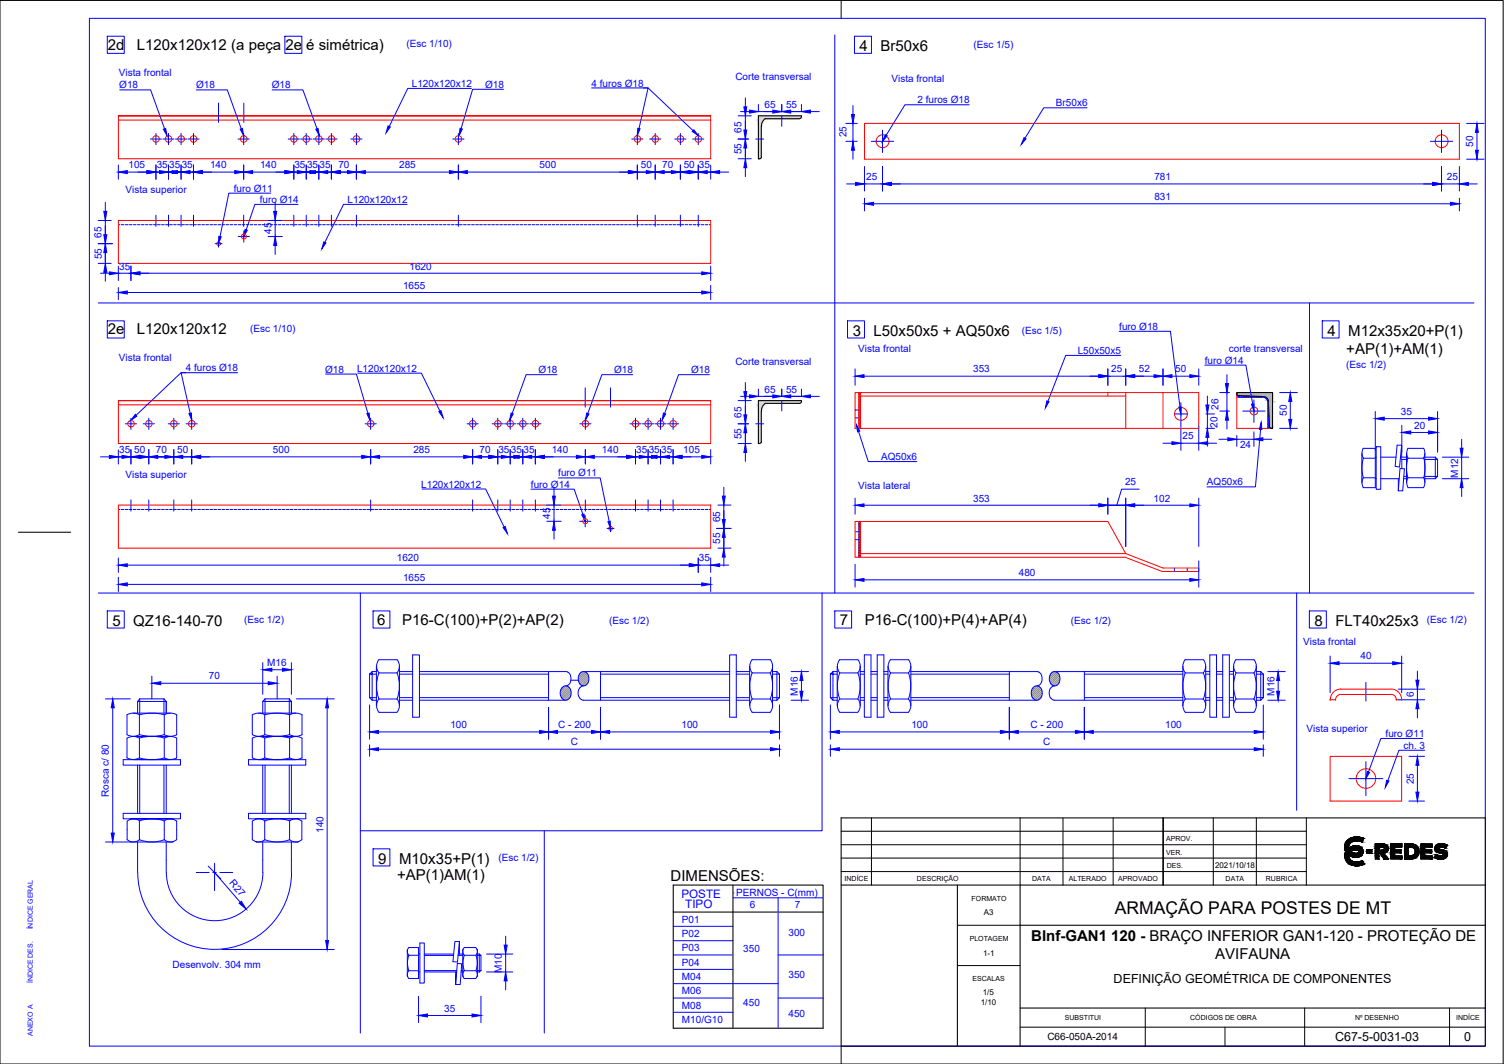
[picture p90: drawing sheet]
<svg xmlns="http://www.w3.org/2000/svg" width="420mm" height="297mm" viewBox="0 0 420 297" stroke-linecap="round" stroke-linejoin="round" font-family="sans-serif">
<defs><g id="words">
<text font-size="4.9" x="311.4" y="255">ARMAÇÃO PARA POSTES DE MT</text>
<g font-size="4.2">
<text x="30.1" y="13.8">2d</text>
<text x="38.3" y="13.8">L120x120x12 (a peça 2e é simétrica)</text>
<text x="240.2" y="14.2">4</text>
<text x="246" y="14.2">Br50x6</text>
<text x="30.1" y="93.3">2e</text>
<text x="38.3" y="93.3">L120x120x12</text>
<text x="238.2" y="93.7">3</text>
<text x="244" y="93.7">L50x50x5 + AQ50x6</text>
<text x="370.8" y="93.7">4</text>
<text x="376.7" y="93.7">M12x35x20+P(1)</text>
<text x="376.1" y="98.8">+AP(1)+AM(1)</text>
<text x="31.4" y="174.7">5</text>
<text x="37.2" y="174.7">QZ16-140-70</text>
<text x="105.4" y="174.5">6</text>
<text x="112.4" y="174.5">P16-C(100)+P(2)+AP(2)</text>
<text x="234.7" y="174.5">7</text>
<text x="241.6" y="174.5">P16-C(100)+P(4)+AP(4)</text>
<text x="367.2" y="174.7">8</text>
<text x="373.1" y="174.7">FLT40x25x3</text>
<text x="105.7" y="241.1">9</text>
<text x="110.9" y="245.6">+AP(1)AM(1)</text>
<text x="111.5" y="241.1">M10x35+P(1)</text>
<text x="187.3" y="245.9">DIMENSÕES:</text>
<text x="288.1" y="262.8">BInf-GAN1 120 - BRAÇO INFERIOR GAN1-120 - PROTEÇÃO DE</text>
<text x="339.5" y="267.8">AVIFAUNA</text>
</g>
<g font-size="3.5">
<text x="311.1" y="274.4">DEFINIÇÃO GEOMÉTRICA DE COMPONENTES</text>
<text x="373" y="290.6">C67-5-0031-03</text>
<text x="409" y="290.6">0</text>
</g>
<g font-size="3.3" fill="#00f">
<text x="190.4" y="250.6">POSTE</text>
<text x="191.4" y="253.5">TIPO</text>
</g>
<g font-size="2.8" fill="#00f">
<text x="113.5" y="13.2">(Esc 1/10)</text>
<text x="271.9" y="13.4">(Esc 1/5)</text>
<text x="33.2" y="21.2">Vista frontal</text>
<text x="205.4" y="22.5">Corte transversal</text>
<text x="249" y="22.9">Vista frontal</text>
<text x="33.3" y="24.7">Ø18</text>
<text x="54.8" y="24.7">Ø18</text>
<text x="75.9" y="24.7">Ø18</text>
<text x="115.1" y="24.3">L120x120x12</text>
<text x="135.5" y="24.5">Ø18</text>
<text x="165.2" y="24.2">4 furos Ø18</text>
<text x="256.3" y="28.8">2 furos Ø18</text>
<text x="295" y="29.7">Br50x6</text>
<text x="213.6" y="30.1">65</text>
<text x="219.6" y="30.1">55</text>
<text x="207.2" y="37.1" transform="rotate(-90 207.2 37.1)">65</text>
<text x="236.5" y="38.4" transform="rotate(-90 236.5 38.4)">25</text>
<text x="411.6" y="41" transform="rotate(-90 411.6 41)">50</text>
<text x="35.9" y="47">105</text>
<text x="43.8" y="47">35</text>
<text x="47.3" y="47">35</text>
<text x="50.8" y="47">35</text>
<text x="58.7" y="47">140</text>
<text x="72.6" y="47">140</text>
<text x="82.3" y="47">35</text>
<text x="85.8" y="47">35</text>
<text x="89.3" y="47">35</text>
<text x="94.5" y="47">70</text>
<text x="111.5" y="47">285</text>
<text x="150.7" y="47">500</text>
<text x="179" y="47">50</text>
<text x="185" y="47">70</text>
<text x="191" y="47">50</text>
<text x="195.2" y="47">35</text>
<text x="207.2" y="43.1" transform="rotate(-90 207.2 43.1)">55</text>
<text x="35.1" y="53.9">Vista superior</text>
<text x="65.3" y="53.5">furo Ø11</text>
<text x="242" y="50.3">25</text>
<text x="322.5" y="50.3">781</text>
<text x="404.2" y="50.3">25</text>
<text x="72.6" y="56.7">furo Ø14</text>
<text x="97.1" y="56.6">L120x120x12</text>
<text x="322.5" y="55.9">831</text>
<text x="75.9" y="65.3" transform="rotate(-90 75.9 65.3)">45</text>
<text x="28.4" y="66.3" transform="rotate(-90 28.4 66.3)">65</text>
<text x="28.4" y="72.3" transform="rotate(-90 28.4 72.3)">55</text>
<text x="33.3" y="75.3">35</text>
<text x="114.4" y="75.3">1620</text>
<text x="112.6" y="80.6">1655</text>
<text x="69.8" y="92.7">(Esc 1/10)</text>
<text x="285.5" y="93.3">(Esc 1/5)</text>
<text x="312.7" y="92.1">furo Ø18</text>
<text x="33.2" y="100.7">Vista frontal</text>
<text x="205.4" y="102">Corte transversal</text>
<text x="239.8" y="98.4">Vista frontal</text>
<text x="301.1" y="98.8">L50x50x5</text>
<text x="336.5" y="101.5">furo Ø14</text>
<text x="343.3" y="98.4">corte transversal</text>
<text x="51.9" y="103.6">4 furos Ø18</text>
<text x="90.8" y="104">Ø18</text>
<text x="99.7" y="103.7">L120x120x12</text>
<text x="150.5" y="104.2">Ø18</text>
<text x="171.6" y="104.2">Ø18</text>
<text x="193" y="104.2">Ø18</text>
<text x="271.9" y="104">353</text>
<text x="310.4" y="104">25</text>
<text x="318.2" y="104">52</text>
<text x="328.3" y="104">50</text>
<text x="376.1" y="102.8">(Esc 1/2)</text>
<text x="213.6" y="109.6">65</text>
<text x="219.6" y="109.6">55</text>
<text x="207.2" y="116.6" transform="rotate(-90 207.2 116.6)">65</text>
<text x="340.1" y="119.4" transform="rotate(-90 340.1 119.4)">20</text>
<text x="340.4" y="114.5" transform="rotate(-90 340.4 114.5)">26</text>
<text x="359.5" y="116.1" transform="rotate(-90 359.5 116.1)">50</text>
<text x="391.4" y="115.8">35</text>
<text x="395.1" y="119.7">20</text>
<text x="207.2" y="122.6" transform="rotate(-90 207.2 122.6)">55</text>
<text x="330.4" y="122.7">25</text>
<text x="346.4" y="125.1">24</text>
<text x="33.3" y="126.5">35</text>
<text x="37.5" y="126.5">50</text>
<text x="43.5" y="126.5">70</text>
<text x="49.5" y="126.5">50</text>
<text x="76.2" y="126.5">500</text>
<text x="115.5" y="126.5">285</text>
<text x="134" y="126.5">70</text>
<text x="139.2" y="126.5">35</text>
<text x="142.7" y="126.5">35</text>
<text x="146.3" y="126.5">35</text>
<text x="154.1" y="126.5">140</text>
<text x="168.1" y="126.5">140</text>
<text x="177.8" y="126.5">35</text>
<text x="181.2" y="126.5">35</text>
<text x="184.7" y="126.5">35</text>
<text x="190.9" y="126.5">105</text>
<text x="246.1" y="128.4">AQ50x6</text>
<text x="35.1" y="133.4">Vista superior</text>
<text x="117.7" y="136.1">L120x120x12</text>
<text x="148.3" y="136.2">furo Ø14</text>
<text x="156" y="133">furo Ø11</text>
<text x="239.8" y="136.4">Vista lateral</text>
<text x="314.3" y="135.5">25</text>
<text x="337.2" y="135.5">AQ50x6</text>
<text x="407.3" y="133.4" transform="rotate(-90 407.3 133.4)">M12</text>
<text x="271.9" y="140">353</text>
<text x="322.3" y="140">102</text>
<text x="153.7" y="144.8" transform="rotate(-90 153.7 144.8)">45</text>
<text x="201.2" y="145.8" transform="rotate(-90 201.2 145.8)">65</text>
<text x="201.2" y="151.8" transform="rotate(-90 201.2 151.8)">55</text>
<text x="110.9" y="156.7">1620</text>
<text x="195.2" y="156.7">35</text>
<text x="284.6" y="160.9">480</text>
<text x="112.6" y="162.1">1655</text>
<text x="68.2" y="173.9">(Esc 1/2)</text>
<text x="398.6" y="173.9">(Esc 1/2)</text>
<text x="170.2" y="174.1">(Esc 1/2)</text>
<text x="299.2" y="174.1">(Esc 1/2)</text>
<text x="364.1" y="179.9">Vista frontal</text>
<text x="74.7" y="186">M16</text>
<text x="380.1" y="184.1">40</text>
<text x="58.4" y="189.7">70</text>
<text x="222.8" y="194.3" transform="rotate(-90 222.8 194.3)">M16</text>
<text x="356" y="194.3" transform="rotate(-90 356 194.3)">M16</text>
<text x="395" y="194.6" transform="rotate(-90 395 194.6)">6</text>
<text x="125.8" y="203.3">100</text>
<text x="156" y="203.3">C - 200</text>
<text x="190.4" y="203.3">100</text>
<text x="254.6" y="203.3">100</text>
<text x="287.9" y="203.3">C - 200</text>
<text x="325.5" y="203.3">100</text>
<text x="159.5" y="208.1">C</text>
<text x="291.4" y="208.1">C</text>
<text x="365" y="204.2">Vista superior</text>
<text x="387.1" y="205.7">furo Ø11</text>
<text x="392.1" y="209.1">ch. 3</text>
<text x="394.9" y="218.9" transform="rotate(-90 394.9 218.9)">25</text>
<text x="30.4" y="222.5" transform="rotate(-90 30.4 222.5)">Rosca c/ 80</text>
<text x="90.3" y="232.5" transform="rotate(-90 90.3 232.5)">140</text>
<text x="139.2" y="240.3">(Esc 1/2)</text>
<text x="63.9" y="246.6" transform="rotate(49 63.9 246.6)">R27</text>
<text x="205.7" y="250">PERNOS - C(mm)</text>
<text x="190.5" y="257.5">P01</text>
<text x="209.5" y="253.5">6</text>
<text x="222.1" y="253.5">7</text>
<text x="190.5" y="261.6">P02</text>
<text x="220.3" y="261.4">300</text>
<text x="190.5" y="265.5">P03</text>
<text x="190.5" y="269.6">P04</text>
<text x="207.6" y="265.7">350</text>
<text x="48.2" y="270.2">Desenvolv. 304 mm</text>
<text x="140.2" y="271.6" transform="rotate(-90 140.2 271.6)">M10</text>
<text x="190.5" y="273.5">M04</text>
<text x="220.3" y="273">350</text>
<text x="190.5" y="277.6">M06</text>
<text x="190.5" y="281.5">M08</text>
<text x="207.6" y="280.8">450</text>
<text x="124.1" y="282.4">35</text>
<text x="190.5" y="285.5">M10/G10</text>
<text x="220.3" y="283.9">450</text>
</g>
<text font-size="2.8" x="292.6" y="290.4">C66-050A-2014</text>
<g font-size="2.2">
<text x="339.4" y="242.3">2021/10/18</text>
<text x="274.9" y="255.5">A3</text>
<text x="274.6" y="266.8">1-1</text>
<text x="274" y="280.5">1/10</text>
<text x="274.6" y="277.8">1/5</text>
</g>
<g font-size="2">
<text x="325.8" y="238.6">VER.</text>
<text x="325.8" y="234.9">APROV.</text>
<text x="256.2" y="245.8">DESCRIÇÃO</text>
<text x="288.4" y="245.9">DATA</text>
<text x="298.6" y="245.9">ALTERADO</text>
<text x="312.4" y="245.9">APROVADO</text>
<text x="326" y="242.4">DES.</text>
<text x="342.4" y="245.9">DATA</text>
<text x="353.7" y="245.9">RUBRICA</text>
<text x="236" y="246">INDÍCE</text>
<text x="271.4" y="251.4">FORMATO</text>
<text x="270.9" y="262.7">PLOTAGEM</text>
<text x="271.7" y="274">ESCALAS</text>
<text x="297.4" y="284.8">SUBSTITUI</text>
<text x="332.5" y="284.8">CÓDIGOS DE OBRA</text>
<text x="378.5" y="284.8">Nº DESENHO</text>
<text x="406.8" y="284.8">INDÍCE</text>
</g>
<g font-size="2" fill="#00f">
<text x="9.2" y="259.5" transform="rotate(-90 9.2 259.5)">ÍNDICE GERAL</text>
<text x="9.2" y="274.5" transform="rotate(-90 9.2 274.5)">ÍNDICE DES.</text>
<text x="9.2" y="289.2" transform="rotate(-90 9.2 289.2)">ANEXO A</text>
</g>
</g></defs>
<!-- layer: Grosso -->
<g fill="none" stroke="#000" stroke-width=".3">
<path d="M212.7 35.3v8.5M213.7 33.1h9.6M213.8 33.1l-.9 1.2-.2 1M223.9 32.6l-.5 .5M223.9 32.6v-.3h-12v12a.62 .62 0 0 0 .8-.5M212.7 114.8v8.5M213.7 112.6h9.7a.59 .59 0 0 0 .5-.8h-12v12h.3M213.8 112.6l-.9 1.2-.2 1M345.5 110v-.4h10v10a.66 .66 0 0 1-.8-.5M345.6 110l.4 .4 6.9 .3M353 110.7a1.5 1.5 0 0 1 1.4 1.4l.2 7M212.7 123.2l-.5 .6"/>
<path d="M188.1 247.1h41.8v39.9h-41.8zM188.1 254.6h41.8M204.8 247.1v39.9"/>
</g>
<!-- layer: Fino -->
<g fill="none" stroke="#00f" stroke-width=".28">
<path d="M30 10.1h4.7v4.8h-4.7zM79.6 10.1h4.7v4.8h-4.7zM233.2 9.7v155.9M238.7 10.1h4.7v4.8h-4.7zM33.4 25.1h8.7l3.9 10.8M42 38.8h3.1M43.6 37.2v3.2M45.5 38.8h3.1M47.1 37.2v3.2M49 38.8h3.2M50.6 37.2v3.2M52.5 38.8h3.1"/>
<path d="M54.1 37.2v3.2M54.9 25.1h8.6l3.9 10.8M61 28.8v5.4M66.5 38.8h3.1M68.1 37.2v3.2M68.1 28.8v5.4M76 25.1h8.6l4 10.8M80.5 38.8h3.1M82.1 37.2v3.2M84 38.8h3.2M85.6 37.2v3.2M87.5 38.8h3.1"/>
<path d="M89.1 37.2v3.2M91 38.8h3.1M92.6 37.2v3.2M98 38.8h3.1M99.6 37.2v3.2M126.5 38.8h3.1M128.1 37.2v3.2M131.7 24.7h-17.8l-5.2 10.6M140.7 24.9h-8.7l-3.2 11M165.3 24.6h15.8l-2.6 11.3M176.5 38.8h3.1M178 37.2v3.2"/>
<path d="M179.7 24.6h1.4l12.5 11.8M181.5 38.8h3.1M183 37.2v3.2M188.5 38.8h3.1M190.1 37.2v3.2M193.5 38.8h3.1M195.1 37.2v3.2M206.2 38.8h2.9M206.2 32.3h3.7M206.9 31.2h2.5M208.2 27.3v2.5M208.2 32.3v12"/>
<path d="M211.1 38.8h2.3M211.9 29.2v2h12v-2M218.4 29.2v2M218.4 32.4v2.9M226.4 31.2h2.5M236.3 39.5h3.2M236.3 34.5h3.2M238.3 29.5v2.5M238.3 34.5v5M243.4 39.5h6.3M246.5 36.3v6.3M270.8 29.2h-18l-5.2 8.6"/>
<path d="M303.7 30.1h-12.1l-5.3 8.5M399.6 39.5h6.2M402.7 36.3v6.3M409.7 34.5h4.9M412.6 37v4.9M29.4 56.5v2.5M33.1 46.1v3.9M35.6 48h5.5M42.1 48h13.5M43.6 46.1v3.9M47.1 46.1v3.9M50.6 46.1v3.9"/>
<path d="M54.1 46.1v3.9M56.6 48h9M68.1 46.1v3.9M70.6 48h9M75.6 53.9h-11.7l-2.4 12.2M76.9 56.5v2.5M80.6 48h13.5M82.1 46.1v3.9M83.3 57.1h-12.1l-2.4 7M85.6 46.1v3.9M89.1 46.1v3.9M92.6 46.1v3.9"/>
<path d="M95.1 48h2.5M99.6 46.1v3.9M102.1 48h23.5M113.7 57.1h-17.7l-5.2 10.5M128.1 46.1v3.9M130.6 48h44.9M178 46.1v3.9M178 48h22.1M183 46.1v3.9M190.1 46.1v3.9M195.1 46.1v3.9M198.5 46.1v3.9"/>
<path d="M201 48h2.6M206.2 44.3h3.7M208.2 46.8v2.5M236.5 51.3h2.5M238.3 41.9v2.5M241.5 46.5v6.8M241.5 55.3v3.6M241.5 51.3h5M244 56.9h161.2M246.5 46.5v6.8M249 51.3h151.2M402.7 46.5v6.8"/>
<path d="M402.7 51.3h5M407.7 46.5v6.8M407.7 55.3v3.6M409.7 44.4h4.9M410.2 51.3h2.5M27.4 73.5h3.7M27.4 61.5h3.7M27.4 68h4M28.1 76.3h2.5M29.4 61.5v12M29.4 76v2.5M33.1 62.7h.4"/>
<path d="M33.1 74.3v4M33.1 76.3h3.5M33.9 62.7h.7M35 62.7h.8M36.1 62.7h.8M36.6 74.3v4M37.3 62.7h.7M38.4 62.7h.7M39.1 76.3h156.9M39.5 62.7h.8M40.6 62.7h.8M41.7 62.7h.8"/>
<path d="M42.9 62.7h.7M43.6 60.1v3.1M44 62.7h.7M45.1 62.7h.8M46.3 62.7h.7M47.1 60.1v3.1M47.4 62.7h.7M48.5 62.7h.7M49.6 62.7h.8M50.6 60.1v3.1M50.8 62.7h.7M51.9 62.7h.7"/>
<path d="M53 62.7h.8M54.1 60.1v3.1M54.1 62.7h.8M55.2 62.7h.8M56.4 62.7h.7M57.5 62.7h.7M58.6 62.7h.8M59.7 62.7h.8M60.1 68h1.9M60.9 62.7h.7M61 67.1v1.9M62 62.7h.7"/>
<path d="M63.1 62.7h.8M64.3 62.7h.7M65.4 62.7h.7M66.5 62.7h.8M66.5 66h3.2M67.6 62.7h.8M68.1 60.1v3.1M68.1 64.5v3.1M68.7 62.7h.8M69.9 62.7h.7M71 62.7h.8M72.1 62.7h.8"/>
<path d="M73.2 62.7h.8M74.4 62.7h.7M74.9 61.5h4M74.9 66h4M75.5 62.7h.7M76.6 62.7h.8M76.9 61.5v4.5M76.9 68.5v2.5M77.8 62.7h.7M78.9 62.7h.7M80 62.7h.8M81.1 62.7h.8"/>
<path d="M82.1 60.1v3.1M82.3 62.7h.7M83.4 62.7h.7M84.5 62.7h.8M85.6 60.1v3.1M85.6 62.7h.8M86.7 62.7h.8M87.9 62.7h.7M89 62.7h.7M89.1 60.1v3.1M90.1 62.7h.8M91.3 62.7h.7"/>
<path d="M92.4 62.7h.7M92.6 60.1v3.1M93.5 62.7h.7M94.6 62.7h.8M95.8 62.7h.7M96.9 62.7h.7M98 62.7h.8M99.1 62.7h.8M99.6 60.1v3.1M100.2 62.7h.8M101.4 62.7h.7M102.5 62.7h.7"/>
<path d="M103.6 62.7h.8M104.7 62.7h.8M105.9 62.7h.7M107 62.7h.7M108.1 62.7h.8M109.3 62.7h.7M110.4 62.7h.7M111.5 62.7h.8M112.6 62.7h.8M113.7 62.7h.8M114.9 62.7h.7M116 62.7h.8"/>
<path d="M117.1 62.7h.8M118.2 62.7h.8M119.4 62.7h.7M120.5 62.7h.7M121.6 62.7h.8M122.8 62.7h.7M123.9 62.7h.7M125 62.7h.7M126.1 62.7h.8M127.2 62.7h.8M128.1 60.1v3.1M128.3 62.7h.8"/>
<path d="M129.5 62.7h.8M130.6 62.7h.8M131.7 62.7h.8M132.9 62.7h.7M134 62.7h.7M135.1 62.7h.8M136.3 62.7h.7M137.4 62.7h.7M138.5 62.7h.7M139.6 62.7h.8M140.8 62.7h.7M141.9 62.7h.7"/>
<path d="M143 62.7h.8M144.1 62.7h.8M145.2 62.7h.8M146.4 62.7h.7M147.5 62.7h.7M148.6 62.7h.8M149.7 62.7h.8M150.9 62.7h.7M152 62.7h.7M153.1 62.7h.8M154.3 62.7h.7M155.4 62.7h.7"/>
<path d="M156.5 62.7h.8M157.6 62.7h.8M158.7 62.7h.8M159.9 62.7h.7M161 62.7h.7M162.1 62.7h.7M163.2 62.7h.8M164.4 62.7h.7M165.5 62.7h.7M166.6 62.7h.8M167.8 62.7h.7M168.9 62.7h.7"/>
<path d="M170 62.7h.7M171.1 62.7h.8M172.2 62.7h.8M173.3 62.7h.8M174.5 62.7h.8M175.6 62.7h.8M176.7 62.7h.8M177.9 62.7h.7M178 60.1v3.1M179 62.7h.7M180.1 62.7h.8M181.2 62.7h.8"/>
<path d="M182.4 62.7h.7M183 60.1v3.1M183.5 62.7h.7M184.6 62.7h.8M185.8 62.7h.7M186.9 62.7h.7M188 62.7h.8M189.1 62.7h.8M190.1 60.1v3.1M190.2 62.7h.8M191.4 62.7h.7M192.5 62.7h.7"/>
<path d="M193.6 62.7h.8M194.7 62.7h.8M195.1 60.1v3.1M195.9 62.7h.7M197 62.7h.7M198.1 62.7h.4M198.5 74.3v4M198.5 79.7v3.9M27.4 84.6h384.4M30 89.6h4.7v4.8h-4.7zM33.1 80.3v3.3M35.6 81.7h160.4"/>
<path d="M236.8 89.6h4.7v4.8h-4.7zM312.7 92.5h14.3l2.6 21.1M313.1 99.2h-15.4l-4.9 12.8M365.8 84.6v81M369.4 89.6h4.7v4.8h-4.7zM35 118.3h3.1M36.6 116.7v3.2M40 118.3h3.1M41.6 116.7v3.2M47 118.3h3.1M48.6 116.7v3.2M51.9 104h-1.3l-12.6 11.9"/>
<path d="M52 118.3h3.1M53.5 116.7v3.2M66.4 104h-15.8l2.5 11.4M91 104.4h8.6l3.2 11M99.9 104.2h17.8l5.2 10.6M102 118.3h3.1M103.5 116.7v3.2M130.5 118.3h3.1M132 116.7v3.2M137.5 118.3h3.1M139.1 116.7v3.2M141 118.3h3.1"/>
<path d="M142.5 116.7v3.2M144.5 118.3h3.1M146 116.7v3.2M148 118.3h3.1M149.6 116.7v3.2M155.6 104.6h-8.6l-3.9 10.8M162 118.3h3.1M163.5 108.3v5.4M163.5 116.7v3.2M170.6 108.3v5.4M176 118.3h3.1M176.7 104.6h-8.6l-3.9 10.8"/>
<path d="M177.5 116.7v3.2M179.5 118.3h3.1M181.1 116.7v3.2M183 118.3h3.1M184.5 116.7v3.2M186.5 118.3h3.1M188 116.7v3.2M198.2 104.6h-8.6l-3.9 10.8M206.2 118.3h2.9M206.2 111.8h3.7M206.9 110.7h2.5M208.2 106.8v2.5"/>
<path d="M208.2 111.8v12M211.1 118.3h2.3M211.9 108.6v2.1h12v-2.1M218.4 108.6v2.1M218.4 111.9v2.8M226.4 110.7h2.5M238.9 116.7h.2M238.9 114.5h.2M238.9 103v4.6M239.3 116.7h.2M239.3 114.5h.2M239.6 116.7h.3"/>
<path d="M239.6 114.5h.3M240.1 109.6l-.2 .2M240.4 109.8l-.5 .5M240.4 110.2l-.5 .5M240.4 110.7l-.5 .5M240.4 111.1l-.5 .5M240.4 111.5l-.5 .5M240.4 112l-.5 .5M240.4 112.4l-.5 .5M240.4 112.9l-.5 .5M240.4 113.4l-.5 .4M240.4 113.8l-.5 .5"/>
<path d="M240.4 114.3l-.5 .5M240.4 114.7l-.5 .5M240.4 115.1l-.5 .5M240.4 115.6l-.5 .5M240.4 116l-.5 .5M240.4 116.5l-.5 .5M240.4 116.9l-.5 .5M240.4 117.4l-.5 .5M240.4 117.8l-.5 .6M240.4 118.3l-.5 .5M240.4 118.7l-.5 .5M240.4 119.2l-.4 .4"/>
<path d="M241.4 105h65.6M309.5 105h5M309.5 103v4.6M314.5 103v4.6M317 105h5.4M324.9 103v4.6M327.4 105h5M328.1 115.6h3.6M329.9 112.4v6.3M329.9 118.8v6.9M334.9 103v4.6M334.9 118.8v6.9"/>
<path d="M336.6 101.9h11.5l1.9 10.9M336.9 115.6h2.4M336.9 119.6h2.4M337.3 110.6v2.5M337.3 115.6v4M340.8 114.8h2.7M340.8 109.6h2.7M342.8 104.6v2.5M342.8 109.6v5.2M342.8 117.3v2.5M345.5 110.1v.1M345.5 110.9h7.2"/>
<path d="M345.7 110.4l-.2 .2M346.1 110.5l-.4 .4M346.5 110.5l-.4 .4M346.9 110.5l-.3 .4M347.2 114.8h6.2M347.4 110.5l-.4 .4M347.8 110.5l-.3 .4M348.3 110.5l-.4 .4M348.7 110.6l-.4 .3M349.2 110.6l-.4 .3M349.6 110.6l-.4 .3M350 110.6l-.3 .3"/>
<path d="M350.3 111.6v6.3M350.4 110.6l-.2 .3M350.9 110.7l-.3 .2M351.3 110.7l-.2 .2M351.7 110.7l-.2 .2M352.2 110.7l-.3 .2M352.2 119.9l-1.5 16h-13.5M352.6 110.7l-.2 .2M352.7 110.9a1.5 1.5 0 0 1 1.5 1.5v7.2M353 110.7l-.2 .2M353.4 110.8l-.2 .2M353.7 110.9l-.2 .3"/>
<path d="M353.9 111.2l-.1 .1M354.1 111.4l-.2 .2M354.3 111.7l-.2 .2M354.4 112.1l-.2 .2M354.4 112.5l-.2 .2M354.4 112.9l-.2 .3M354.4 113.4l-.2 .2M354.4 113.8l-.2 .3M354.4 114.3l-.2 .2M354.4 114.7l-.2 .3M354.5 115.1l-.3 .3M354.5 115.6l-.3 .3"/>
<path d="M354.5 116l-.3 .3M354.5 116.4l-.3 .3M354.5 116.8l-.3 .4M354.6 117.3l-.4 .3M354.6 117.7l-.4 .4M354.6 118.1l-.4 .5M354.6 118.6l-.4 .4M354.6 119l-.4 .5M354.7 119.4l-.2 .2M355 119.5v.1M357.5 109.6h4.9M357.5 119.6h4.9"/>
<path d="M360.5 112.1v5M384.2 114.9v21.2h-3.3l-.4-1.3 .4-1.4M386.7 116.9h12.4M391.6 118.7v8.9M401.6 114.9v11.4M28.1 127.5h2.5M31.6 127.5h21.9M33.1 125.6v3.9M36.6 125.5v4M36.6 139.6v3.1M41.6 125.5v4M41.6 139.6v3.1"/>
<path d="M48.6 125.5v4M48.6 139.6v3.1M53.5 125.5v4M53.5 139.6v3.1M56 127.5h45M103.5 125.5v4M103.5 139.6v3.1M106 127.5h23.5M117.9 136.5h17.8l5.1 10.6M132 125.5v4M132 139.6v3.1M134.1 127.5h2.5"/>
<path d="M137.5 127.5h13.5M139.1 125.5v4M139.1 139.6v3.1M142.5 125.5v4M142.5 139.6v3.1M146 125.5v4M146 139.6v3.1M148.3 136.6h12.1l2.4 7M149.6 125.5v4M149.6 139.6v3.1M152.1 127.5h8.9M154.8 136v2.5"/>
<path d="M156 133.4h11.7l2.5 12.1M163.5 125.5v4M163.5 139.6v3.1M166 127.5h9M176.1 127.5h13.5M177.5 125.5v4M177.5 139.6v3.1M181.1 125.5v4M181.1 139.6v3.1M184.5 125.5v4M184.5 139.6v3.1M188 125.5v4"/>
<path d="M188 139.6v3.1M190.5 127.5h5.5M198.5 125.5v4M202.2 136v2.5M206.2 123.8h3.7M208.2 126.3v2.5M238.9 139.1v4.4M239.9 120.5l2.7 8.4h13.5M309.5 139.1v4.4M314.5 139.1v13.5M318.2 136.6h-4.9l-1.3 4.4M324.9 123.7h2.5"/>
<path d="M329.9 123.7h5M334.9 139.1v13.5M337.3 122.1v2.5M337.4 123.7h2.5M340.5 122.6h2.5M345.5 121.6v3M345.5 122.6h4.8M350.3 120.6v4M352.8 122.6h2.5M380.4 126.5v8.3M380.8 127.9h3.4M380.8 133.4h3.4"/>
<path d="M384.2 125.2l-3.3-.1-.4 .9v1a2.23 2.23 0 0 1 .1 2.3l-.1 2 .4 2.1M384.2 133.6h.3M384.2 127.6h.3M384.5 124.7h1.2v11.9h-1.2zM385.7 133.6h5.2M385.7 127.6h4.3M390.3 124.3h1.3l-.6 6.1-1.3-.2zM390.6 133.6v3.4M391.1 130.8l1.2 .1-.4 6.1h-1.3zM391.2 127.8l.4 .5v2.5M391.2 127.6h1.7M391.6 128.3h1.3"/>
<path d="M392.1 133.6h.8M392.2 133h.7M392.9 126.5v8.2M393.3 127.9h4.4M393.3 133.4h4.4M393.3 136.1h4.4M393.3 125.2h4.4M393.3 125.1l-.3 .9v1a2.3 2.3 0 0 1 0 2.2v2.8a3.2 3.2 0 0 1 0 2.7l.3 1.4M394.1 120.7h5M397.7 133.3l.4 1.4-.4 1.4M397.7 125.1l.4 1.4-.4 1.4M397.7 127.9a10.3 10.3 0 0 1 0 5.4"/>
<path d="M398 128.3h3.6v4.7M398 133.6h3M398 133h3.6M398 127.6h3M398 126.5v8.2M401 127.6v6M401 127.6l.6 .7M401.6 133l-.6 .6M403 133.6h7.3M403 127.6h7.3M408.3 122.6v2.5M408.3 127.6v6"/>
<path d="M408.3 136.1v2.5M33.1 155.8v4M33.1 142.2h.4M33.9 142.2h.7M35 142.2h.8M35.6 157.8h157M36.1 142.2h.8M37.3 142.2h.7M38.4 142.2h.7M39.5 142.2h.8M40.6 142.2h.8M41.7 142.2h.8"/>
<path d="M42.9 142.2h.7M44 142.2h.7M45.1 142.2h.8M46.3 142.2h.7M47.4 142.2h.7M48.5 142.2h.7M49.6 142.2h.8M50.8 142.2h.7M51.9 142.2h.7M53 142.2h.8M54.1 142.2h.8M55.2 142.2h.8"/>
<path d="M56.4 142.2h.7M57.5 142.2h.7M58.6 142.2h.8M59.7 142.2h.8M60.9 142.2h.7M62 142.2h.7M63.1 142.2h.8M64.3 142.2h.7M65.4 142.2h.7M66.5 142.2h.8M67.6 142.2h.8M68.7 142.2h.8"/>
<path d="M69.9 142.2h.7M71 142.2h.8M72.1 142.2h.8M73.2 142.2h.8M74.4 142.2h.7M75.5 142.2h.7M76.6 142.2h.8M77.8 142.2h.7M78.9 142.2h.7M80 142.2h.8M81.1 142.2h.8M82.3 142.2h.7"/>
<path d="M83.4 142.2h.7M84.5 142.2h.8M85.6 142.2h.8M86.7 142.2h.8M87.9 142.2h.7M89 142.2h.7M90.1 142.2h.8M91.3 142.2h.7M92.4 142.2h.7M93.5 142.2h.7M94.6 142.2h.8M95.8 142.2h.7"/>
<path d="M96.9 142.2h.7M98 142.2h.8M99.1 142.2h.8M100.2 142.2h.8M101.4 142.2h.7M102.5 142.2h.7M103.6 142.2h.8M104.7 142.2h.8M105.9 142.2h.7M107 142.2h.7M108.1 142.2h.8M109.3 142.2h.7"/>
<path d="M110.4 142.2h.7M111.5 142.2h.8M112.6 142.2h.8M113.7 142.2h.8M114.9 142.2h.7M116 142.2h.8M117.1 142.2h.8M118.2 142.2h.8M119.4 142.2h.7M120.5 142.2h.7M121.6 142.2h.8M122.8 142.2h.7"/>
<path d="M123.9 142.2h.7M125 142.2h.7M126.1 142.2h.8M127.2 142.2h.8M128.3 142.2h.8M129.5 142.2h.8M130.6 142.2h.8M131.7 142.2h.8M132.9 142.2h.7M134 142.2h.7M135.1 142.2h.8M136.3 142.2h.7"/>
<path d="M137.4 142.2h.7M138.5 142.2h.7M139.6 142.2h.8M140.8 142.2h.7M141.9 142.2h.7M143 142.2h.8M144.1 142.2h.8M145.2 142.2h.8M146.4 142.2h.7M147.5 142.2h.7M148.6 142.2h.8M149.7 142.2h.8"/>
<path d="M150.9 142.2h.7M152 142.2h.7M152.7 141h4.1M152.7 145.5h4.1M153.1 142.2h.8M154.3 142.2h.7M154.8 141v4.5M154.8 148v2.5M155.4 142.2h.7M156.5 142.2h.8M157.6 142.2h.8M158.7 142.2h.8"/>
<path d="M159.9 142.2h.7M161 142.2h.7M161.9 145.5h3.2M162.1 142.2h.7M163.2 142.2h.8M163.5 143.9v3.2M164.4 142.2h.7M165.5 142.2h.7M166.6 142.2h.8M167.8 142.2h.7M168.9 142.2h.7M169.6 147.5h1.9"/>
<path d="M170 142.2h.7M170.6 146.6v1.9M171.1 142.2h.8M172.2 142.2h.8M173.3 142.2h.8M174.5 142.2h.8M175.6 142.2h.8M176.7 142.2h.8M177.9 142.2h.7M179 142.2h.7M180.1 142.2h.8M181.2 142.2h.8"/>
<path d="M182.4 142.2h.7M183.5 142.2h.7M184.6 142.2h.8M185.8 142.2h.7M186.9 142.2h.7M188 142.2h.8M189.1 142.2h.8M190.2 142.2h.8M191.4 142.2h.7M192.5 142.2h.7M193.6 142.2h.8M194.7 142.2h.8"/>
<path d="M195.1 155.8v4M195.1 157.8h3.4M195.9 142.2h.7M197 142.2h.7M198.1 142.2h.4M198.5 155.8v4M200.2 147.5h4M200.6 153h3.6M200.6 141h3.6M201 157.8h2.6M202.2 141v12M202.2 155.5v2.5"/>
<path d="M238.9 148.5h.2M238.9 150.7h.2M238.9 157.6v6.3M239.3 148.5h.2M239.3 150.7h.2M239.6 148.5h.3M239.6 150.7h.3M240.2 145.6l-.3 .3M240.4 145.8l-.5 .5M240.4 146.3l-.5 .5M240.4 146.7l-.5 .5M240.4 147.1l-.5 .6"/>
<path d="M240.4 147.6l-.5 .5M240.4 148.1l-.5 .4M240.4 148.5l-.5 .5M240.4 149l-.5 .5M240.4 149.4l-.5 .5M240.4 149.9l-.5 .5M240.4 150.3l-.5 .5M240.4 150.7l-.5 .5M240.4 151.2l-.5 .5M240.4 151.6l-.5 .5M240.4 152.1l-.5 .5M240.4 152.6l-.5 .4"/>
<path d="M240.4 153l-.5 .5M240.4 153.5l-.5 .5M240.4 153.9l-.5 .5M240.4 154.3l-.5 .5M240.4 154.8l-.5 .5M240.4 155.2l-.3 .4M241.4 141h65.6M309.5 141h5h-5M317 141h15.4M328.1 158.6v.2M328.1 159v.2M328.1 159.3v.2"/>
<path d="M331.7 158.6v.2M331.7 159v.2M331.7 159.3v.2M334.9 156.6v7.3M27.4 165.6h384.4M30 170.6h4.7v4.7h-4.7zM33.1 161.2v3.9M35.6 163.1h160.4M100.7 165.6v122.8M104.2 170.6h4.7v4.7h-4.7zM198.5 161.2v3.9M229.6 165.6v66.3h-128.9"/>
<path d="M233.2 170.6h4.7v4.7h-4.7zM241.4 161.9h91M362.2 165.6v60.6M365.8 170.6h4.7v4.7h-4.7zM29.5 195.1h6.9M31.5 197.6v35M37.2 199.1h10.4M38.9 199.5v5.6M39 199.5l-1.8-.4-1.7 .4v5.6l1.7 .5 1.8-.5M39 199.6a13.1 13.1 0 0 1 6.9 0M39 195.1l-.6 .7v3.3M39 195.1h6.8"/>
<path d="M39 195.1v4M42.4 188.8v6.3M44.9 190.7h30M45.8 195.1v4M45.8 195.1l.6 .7v3.3v-3.3h-8M45.9 199.5v5.6M45.9 199.5l1.7-.4 1.8 .4v5.6l-1.8 .5-1.7-.5M70.5 199.5v5.6M70.5 199.5l1.7-.4 1.8 .4M72.2 199.1h10.4M73.4 185v8.8M74 199.5v5.6"/>
<path d="M74 199.6a13.1 13.1 0 0 1 6.9 0v5.5a13.6 13.6 0 0 1-6.9 0M74 195.1l-.6 .7v3.3M74 195.1h6.8M74 195.1v4M75.9 187h3M77.4 188.8v6.3M80.8 195.1v4M80.8 195.1l.6 .7v3.3v-3.3h-8M80.9 199.5l1.8-.4 1.7 .4v5.6l-1.7 .5-1.8-.5M81.4 185v8.8M82.8 195.1h10.6M91.4 197.6v65"/>
<path d="M103.2 196.8v9.6M103.2 188.2v6.6l.8 .7v-8l-.8 .7h2M103.2 194.8h2M104 187.5h1.2M104 195.5h1.2M105.2 186v11M105.8 184.2l5.1-.1a2.86 2.86 0 0 1 0 3.7M105.8 187.9l5.1-.1a10.3 10.3 0 0 1 0 7.3M105.8 195.1h5.1M105.9 184.1a2.86 2.86 0 0 0 0 3.7M105.9 187.8a10.3 10.3 0 0 0 0 7.3 2.86 2.86 0 0 0 0 3.7M105.9 198.9h5"/>
<path d="M110.9 195.1a2.86 2.86 0 0 1 0 3.7M111.6 186v11M111.6 188.2h3.7M111.6 194.8h3.7M111.6 187.5h3.7M111.6 195.5h3.7M115.3 182.8h1.9v17.4h-1.9zM117.2 188.2h36M117.2 194.8h36M117.2 195.5h40.7M117.2 187.5h40.8a1.49 1.49 0 0 1 1.4 1.2M153.2 187.5v8"/>
<path d="M153.2 197.5v8.9M157 194.9a1.99 1.99 0 0 1-.4-2.2 1.99 1.99 0 0 1 1.8-1.2 2.33 2.33 0 0 1 .7 3.4M158.6 191.3l-.6 .2M159.1 194.9a1.28 1.28 0 0 1-2.1 0M159.4 188.7v1.6M159.4 190.3l-.8 1M159.5 189.9h2M161.7 190.3l.8 1M162 194.9l1 .6h40.8M162.5 187.6a2.38 2.38 0 0 0-.8 2.7M162.5 187.6a1.63 1.63 0 0 1 1.7 .5 1.63 1.63 0 0 1 .3 1.7l-.1 .5M162.5 191.3l.5 .2 .6-.2"/>
<path d="M163 187.5h40.8M163 191.5a2.13 2.13 0 0 0-1 3.4M164.4 190.3l-.8 1M167.8 188.2h36M167.8 187.5v8M167.8 197.5v8.9M167.8 194.8h36M205.7 188.2h3.7M205.7 194.8h3.7M205.7 187.5h3.7M205.7 195.5h3.7M209.4 186v11"/>
<path d="M210.1 187.9l5.1-.1a10.3 10.3 0 0 1 0 7.3M210.1 184.2l5.1-.1a2.86 2.86 0 0 1 0 3.7M210.1 195.1h5.1M210.1 198.9h5M210.1 184.1a2.86 2.86 0 0 0 0 3.7M210.1 187.8a10.3 10.3 0 0 0 0 7.3 2.88 2.88 0 0 0 0 3.7M215.2 195.1a2.86 2.86 0 0 1 0 3.7M215.8 188.2h2M215.8 186v11M215.8 194.8h2M215.8 187.5h1.2M215.8 195.5h1.2"/>
<path d="M217 187.5v8M217 187.5l.8 .7M217.8 194.8l-.8 .7M217.8 188.2v6.6M217.8 196.8v9.6M221 187.5h4.9M221 195.5h4.9M223.9 190v3M232 196.8v9.6M232 188.2v6.6l.7 .7v-8l-.7 .7h1.9M232 194.8h1.9M232.7 187.5h1.2"/>
<path d="M232.7 195.5h1.2M233.9 186v11M234.6 195.1h5M234.6 187.8a2.86 2.86 0 0 1 0-3.7l5 .1a2.78 2.78 0 0 1 0 3.6M234.6 195.1a2.86 2.86 0 0 0 0 3.7M234.6 195.1a10.4 10.4 0 0 1 0-7.2l5-.1a10.3 10.3 0 0 1 0 7.3M234.6 198.9h5M239.6 195.1a2.86 2.86 0 0 1 0 3.7M240.3 186v11M240.3 188.2h1.2M240.3 194.8h1.2M240.3 187.5h1.2"/>
<path d="M240.3 195.5h1.2M241.5 182.8h1.8v17.4h-1.8zM243.3 188.2h1.8M243.3 194.8h1.8M243.3 187.5h1.8M243.3 195.5h1.8M245 182.8h1.9v17.4h-1.9M245.1 182.8v17.4M246.9 188.2h1.2M246.9 194.8h1.2M246.9 187.5h1.2M246.9 195.5h1.2"/>
<path d="M248.1 186v11M248.7 195.1a2.86 2.86 0 0 0 0 3.7M248.7 198.9h5.1M248.8 187.8a2.86 2.86 0 0 1-.1-3.6l5.1-.1a2.86 2.86 0 0 1 0 3.7M248.8 187.8l5 .1a10.1 10.1 0 0 1 0 7.2h-5a10.3 10.3 0 0 1 0-7.3zM253.8 195.1a2.86 2.86 0 0 1 0 3.7M254.5 186v11M254.5 188.2h27.5M254.5 194.8h27.5M254.5 195.5h35M254.5 187.5h35.2a1.95 1.95 0 0 1 1.3 2.8M282 187.5v8"/>
<path d="M282 197.5v8.9M288.5 192.1l-.4 1.4 .4 1.4M288.6 194.9a1.28 1.28 0 0 0 1.6 .4M290.2 191.6l.5 .5M290.2 191.3l-.5 .2M290.2 191.6a1.26 1.26 0 0 0-1.6 .5M290.7 194.9l-.5 .4M290.7 192.1l.4 .6M291 190.3l-.8 1M291 192.7v1.6M291.1 194.3l-.4 .6M293.2 194.3l.3 .6"/>
<path d="M293.2 192.7v1.6M293.3 190.3l.3 .6M293.6 188.1a1.5 1.5 0 0 1 1.8-.4 1.5 1.5 0 0 1 .7 1.8l-.1 .8M293.6 190.9l.5 .4M293.6 194.9l1 .6h35.8M293.6 188.1a2.53 2.53 0 0 0-.3 2.2M294.1 191.3l.5 .2 .6-.2M294.6 187.5h35.8M294.6 191.5a1.71 1.71 0 0 0-1.4 1.2M296 190.3l-.8 1M302.9 188.2h27.5M302.9 194.8h27.5"/>
<path d="M302.9 187.5v8M302.9 197.5v8.9M330.4 186v11M331.1 184.2l5.1-.1a2.86 2.86 0 0 1 0 3.7M331.1 187.9l5.1-.1a10.3 10.3 0 0 1 0 7.3M331.1 195.1h5.1M331.1 184.1a2.86 2.86 0 0 0 0 3.7M331.1 187.8a10.3 10.3 0 0 0 0 7.3 2.86 2.86 0 0 0 0 3.7M331.1 198.9h5.1M336.2 195.1a2.86 2.86 0 0 1-.1 3.7M336.8 186v11M336.8 188.2h1.2"/>
<path d="M336.8 194.8h1.2M336.8 187.5h1.2M336.8 195.5h1.2M338 182.8h1.8v17.4h-1.8zM339.8 188.2h1.8M339.8 194.8h1.8M339.8 187.5h1.8M339.8 195.5h1.8M341.5 182.8h1.9v17.4h-1.9M341.6 182.8v17.4M343.4 188.2h1.2M343.4 194.8h1.2"/>
<path d="M343.4 187.5h1.2M343.4 195.5h1.2M344.6 186v11M345.3 195.1h5M345.3 198.9h5M345.3 187.8a2.86 2.86 0 0 1 0-3.7l5 .1a2.78 2.78 0 0 1 0 3.6M345.3 195.1a2.86 2.86 0 0 0 0 3.7M345.3 195.1a10.3 10.3 0 0 1 0-7.3l5 .1a10.1 10.1 0 0 1 0 7.2M350.3 195.1a2.86 2.86 0 0 1 0 3.7M351 188.2h1.9M351 194.8h1.9M351 187.5h1.2"/>
<path d="M351 195.5h1.2M351 186v11M352.2 187.5v8M352.2 187.5l.7 .7M352.9 194.8l-.7 .7M352.9 188.2v6.6M352.9 196.8v9.6M354.2 187.5h4.9M354.2 195.5h4.9M357.1 190v3M371.6 183.2v10.2M374.1 185.2h15"/>
<path d="M381.6 190.5v5.2M390.6 192.4h7.4M390.6 195.4h7.4M391.6 183.2v10.2M396 187.4v2.5M396 192.4v3M396 197.9v2.5M34.4 212.1h16v1.5h-16zM35.5 211.6v-5.5l1.1-.4a3.4 3.4 0 0 1 2.3 .4l.1 5.5a13 13 0 0 0 6.9 0v-5.5l1.7-.5 1.8 .5v5.5M35.5 211.6l1.7 .4 1.8-.4M37.2 205.6h10.4M38.4 213.6v13.5"/>
<path d="M39 205.1a13.1 13.1 0 0 0 6.9 0M39 206a13.1 13.1 0 0 1 6.9 0M39 213.6v13.5M45.8 213.6v13.5M45.9 211.6l1.7 .4 1.8-.4M46.4 213.6v13.5M69.4 212.1h16v1.5h-16zM70.5 206.1v5.5M70.5 206.1l1.7-.5 1.8 .5v5.5a13.2 13.2 0 0 0 6.9 0v-5.5M70.5 211.6l1.7 .4 1.8-.4M70.5 205.1l1.7 .5 1.8-.5M72.2 205.6h10.4"/>
<path d="M73.4 213.6v13.5M74 206a13.1 13.1 0 0 1 6.9 0M74 213.6v13.5M80.8 213.6v13.5M80.9 206.1l1.8-.5 1.7 .5v5.5M80.9 211.6l1.8 .4 1.7-.4M81.4 213.6v13.5M103.2 207.9v3.2M105.7 204.3h45M105.7 209.2h109.6M155.7 204.3h9.6M170.3 204.3h45"/>
<path d="M205.7 200.2v-17.4h-1.9v17.4h1.9M217.8 207.9v3.2M232 207.9v3.2M234.5 204.3h45M234.5 209.2h115.9M284.5 204.3h15.9M305.4 204.3h45M352.9 207.9v3.2M376.8 217.4h9.5M381.6 212.6v9.6M393.6 211.1h4.4M396 213.6v7.5"/>
<path d="M397.5 206.2h-11.7l-3.5 9.3M398 209.5h-7.2l-3.1 8.4M29.5 235.1h6.9M34.4 227.1h16v1.5h-16zM36.4 228.7l1.4-.1 1.2 .6M38.4 235.1v8.5M38.9 229.2v5.2M39 234.4l-1.3 .6-1.3-.1M39 234.4a9.6 9.6 0 0 0 6.9 0M39 229.2a9.6 9.6 0 0 1 6.9 0M45.9 229.2v5.2M45.9 234.4l1.2 .6 1.4-.1"/>
<path d="M46.4 235.1v8.5M48.2 228.6h-11.6h11.6M48.2 228.6l1.2 .6v5.2l-1.2 .7h-11.6l-1.1-.7v-5.2l1.1-.6M48.5 228.7l-1.4-.1-1.2 .6M69.4 227.1h16v1.5h-16zM70.5 229.2l1.1-.6h11.6l1.1 .6v5.2l-1.1 .7h-11.6l-1.1-.7zM71.3 228.7l1.4-.1 1.3 .6M73.4 235.1v8.5M74 229.2v5.2M74 234.4l-1.3 .6-1.3-.1M74 234.4a9.6 9.6 0 0 0 6.9 0l1.3 .6 1.3-.1M80.9 229.2v5.2"/>
<path d="M81.4 235.1v8.5M83.5 228.7l-1.4-.1-1.2 .6a9.6 9.6 0 0 0-6.9 0M104.2 237h4.7v4.8h-4.7zM152.1 231.9v56.5M393.6 223.6h4.4M38.5 243.6a21.5 21.5 0 0 0 21.5 21.4 21.5 21.5 0 0 0 21.4-21.4M46.5 243.6a13.5 13.5 0 0 0 13.5 13.4 13.5 13.5 0 0 0 13.4-13.4M54.8 243.6h3.6M58.2 241.8l3.5 3.6M59.4 243.6h1M59.9 241v7.7M59.9 243.6l7.2 8.3"/>
<path d="M61.4 243.6h3.6M188.1 258.6h16.7M204.8 249.3h.1M204.8 250.6h25.1M217.4 249.3h.1M217.4 250.6v36.4M61.9 265.1h31.5M113.9 265l-.1 .7 .4 1M114.2 264.5h2.7v8.7h-2.7l-.4-.7v-7.3zM114.2 266.7h2.7M114.2 266.7l-.4 1.8 .4 2.5M116.9 271h-2.7l-.4 .9 .1 .7"/>
<path d="M116.9 266.3h.4M116.9 278.1v7.4M116.9 271.3h.4M117.3 263.3h1.2v11.1h-1.2zM118.5 266.3h8.2M118.5 266.7h8.2M118.5 271.3h9.1M118.5 271h9.1M127.1 262.8h1.2l-.5 5.8-1.3-.1zM127.3 271.3v3.6h1.3l.4-5.8-1.2-.1-.5 5.9M128 266.7h1.3M128 266.3h1.3"/>
<path d="M128.3 262.8v3.5M128.8 271.3h.5M128.9 271h.4M129.4 265v1.1l.3 .6-.4 2.4 .4 1.9M129.7 266.7h3.2M129.7 271h3.2M129.7 264.5h3.2l.4 .7v7.3l-.4 .7h-3.2l-.4-.7v-7.3zM129.7 271l-.4 .9 .1 .7M133.3 265v1l-.4 .7 .4 2.4-.4 1.9 .4 .6v1M133.3 266.3h.6M133.3 266.7h1.1M133.3 271.3h.6"/>
<path d="M133.3 271h1.1M133.9 266.3l.5 .4v4.3M133.9 266.3v5M134.4 271l-.5 .3M134.4 278.1v7.4M135.9 266.3h7.4M135.9 271.3h7.4M141.3 261.4v2.5M141.3 266.3v5M141.3 273.8v2.5M188.1 262.6h16.7M188.1 270.6h16.7"/>
<path d="M188.1 266.6h16.7M188.1 274.6h29.3M188.1 278.6h16.7M217.4 266.6h12.5M217.4 278.6h12.5M119.4 283.5h12.5M188.1 282.6h16.7"/>
</g>
<!-- layer: folha -->
<path d="M0 .1h419.9v296.9h-419.9zM235 .1v5M5.1 148.6h14.7M235 292v5" fill="none" stroke="#000" stroke-width=".28"/>
<path d="M25 5.1h389.9v286.9h-389.9z" fill="none" stroke="#00f" stroke-width=".28"/>
<!-- layer: Medio -->
<g fill="none" stroke="#f00" stroke-width=".28">
<path d="M33.1 33.5h165.4M33.1 32.3v12h165.4v-12M198.5 32.3h-165.4h165.4M241.5 34.5h166.2v9.9h-166.2zM33.1 61.5h165.4v12h-165.4zM33.1 111.8h165.4h-165.4M33.1 111.8v12h165.4v-12M33.1 113h165.4M238.9 109.6h96v10h-96zM239.9 109.6v10M240.4 110.6h74.1M240.4 109.6v10"/>
<path d="M309.5 109.6v1M314.5 109.6v10M324.9 109.6v10M345.5 109.6v10h10M33.1 141h165.4v12h-165.4zM239.9 145.6v10M240.4 145.6v10M240.4 154.6h74.1M314.5 154.6l-5-9h-70.6v10h75.4l10.4 3.9h10.2v-.9M314.5 154.6l10.4 4h10M334.9 158.6v.9M374.6 192.4h14"/>
<path d="M374.6 193.9h14M374.6 192.4a2.98 2.98 0 0 0-3 2.9l1.5 .1a1.59 1.59 0 0 1 1.5-1.6M388.6 192.4a2.98 2.98 0 0 1 3 3l-1.5-.1a1.5 1.5 0 0 0-1.5-1.5M371.6 211.1h20v12.5h-20z"/>
<circle cx="43.6" cy="38.8" r=".91"/>
<circle cx="47.1" cy="38.8" r=".91"/>
<circle cx="50.6" cy="38.8" r=".91"/>
<circle cx="54.1" cy="38.8" r=".91"/>
<circle cx="68.1" cy="38.8" r=".91"/>
<circle cx="82.1" cy="38.8" r=".91"/>
<circle cx="85.6" cy="38.8" r=".91"/>
<circle cx="89.1" cy="38.8" r=".91"/>
<circle cx="92.6" cy="38.8" r=".91"/>
<circle cx="99.6" cy="38.8" r=".91"/>
<circle cx="128.1" cy="38.8" r=".91"/>
<circle cx="178.1" cy="38.8" r=".91"/>
<circle cx="183.1" cy="38.8" r=".91"/>
<circle cx="190.1" cy="38.8" r=".91"/>
<circle cx="195.1" cy="38.8" r=".91"/>
<circle cx="246.6" cy="39.4" r="1.8"/>
<circle cx="402.7" cy="39.4" r="1.8"/>
<circle cx="61.1" cy="68" r=".53"/>
<circle cx="68.1" cy="66" r=".7"/>
<circle cx="36.6" cy="118.3" r=".91"/>
<circle cx="41.6" cy="118.3" r=".91"/>
<circle cx="48.6" cy="118.3" r=".91"/>
<circle cx="53.6" cy="118.3" r=".91"/>
<circle cx="103.6" cy="118.3" r=".91"/>
<circle cx="132.1" cy="118.3" r=".91"/>
<circle cx="139.1" cy="118.3" r=".91"/>
<circle cx="142.6" cy="118.3" r=".91"/>
<circle cx="146.1" cy="118.3" r=".91"/>
<circle cx="149.6" cy="118.3" r=".91"/>
<circle cx="163.5" cy="118.3" r=".91"/>
<circle cx="177.6" cy="118.3" r=".91"/>
<circle cx="181.1" cy="118.3" r=".91"/>
<circle cx="184.5" cy="118.3" r=".91"/>
<circle cx="188.1" cy="118.3" r=".91"/>
<circle cx="329.9" cy="115.5" r="1.8"/>
<circle cx="350.3" cy="114.7" r="1.08"/>
<circle cx="163.5" cy="145.5" r=".7"/>
<circle cx="170.6" cy="147.5" r=".53"/>
<circle cx="381.6" cy="217.3" r="2.73"/>
</g>
<!-- layer: Fino -->
<g fill="#00f" stroke="#00f" stroke-width=".28">
<path d="M67.1 36.1l.6-.2 .4 1.9z"/>
<path d="M108.4 35.1l.6 .3-1.1 1.7z"/>
<path d="M178.2 35.8l.6 .1-.8 1.9z"/>
<path d="M193.8 36.2l1.3 1.6-1.7-1.1z"/>
<path d="M175.5 47.6l2.5 .4-2.5 .5z"/>
<path d="M183 48l2.5-.4v.9z"/>
<path d="M180.5 47.6l2.5 .4-2.5 .5z"/>
<path d="M190.1 48l2.5-.4v.9z"/>
<path d="M187.6 47.6l2.5 .4-2.5 .5z"/>
<path d="M195.1 48l2.5-.4v.9z"/>
<path d="M192.6 47.6l2.5 .4-2.5 .5z"/>
<path d="M198.5 48l2.5-.4v.9z"/>
<path d="M209.4 30.7l2.5 .5-2.5 .4z"/>
<path d="M218.4 31.2l2.5-.5v.9z"/>
<path d="M215.9 30.7l2.5 .5-2.5 .4z"/>
<path d="M223.9 31.2l2.5-.5v.9z"/>
<path d="M29.4 73.5l.4 2.5h-.8z"/>
<path d="M29 65.5h.8l-.4 2.5z"/>
<path d="M29.4 68l.4 2.5h-.8z"/>
<path d="M29 59h.8l-.4 2.5z"/>
<path d="M33.1 81.7l2.5-.5v.9z"/>
<path d="M196 81.2l2.5 .5-2.5 .4z"/>
<path d="M61.1 66l.7 .1-.8 1.9z"/>
<path d="M90.5 67.5l.6 .3-1.2 1.7z"/>
<path d="M128.1 48l2.5-.4v.9z"/>
<path d="M65.6 47.6l2.5 .4-2.5 .5z"/>
<path d="M54.1 48l2.5-.4v.9z"/>
<path d="M41.1 47.6l2.5 .4-2.5 .5z"/>
<path d="M33.1 48l2.5-.4v.9z"/>
<path d="M208.2 44.3l.4 2.5h-.8z"/>
<path d="M207.8 36.3h.8l-.4 2.5z"/>
<path d="M208.2 38.8l.4 2.5h-.8z"/>
<path d="M207.8 29.8h.8l-.4 2.5z"/>
<path d="M128.5 35.8l.7 .2-.9 1.8z"/>
<path d="M30.6 75.9l2.5 .4-2.5 .4z"/>
<path d="M36.6 76.3l2.5-.4v.8z"/>
<path d="M196 75.9l2.5 .4-2.5 .4z"/>
<path d="M68.5 64l.6 .3-1 1.7z"/>
<path d="M88.2 36.1l.7-.2 .3 1.9z"/>
<path d="M45.6 36.1l.7-.2 .3 1.9z"/>
<path d="M76.9 66l.4 2.5h-.8z"/>
<path d="M76.5 59h.8l-.4 2.5z"/>
<path d="M125.6 47.6l2.5 .4-2.5 .5z"/>
<path d="M99.6 48l2.5-.4v.9z"/>
<path d="M92.6 48l2.5-.4v.9z"/>
<path d="M97.1 47.6l2.5 .4-2.5 .5z"/>
<path d="M86.6 47.6l2.5 .4-2.5 .5z"/>
<path d="M83.1 47.6l2.5 .4-2.5 .5z"/>
<path d="M89.1 48l2.5-.4v.9z"/>
<path d="M79.6 47.6l2.5 .4-2.5 .5z"/>
<path d="M85.6 48l2.5-.4v.9z"/>
<path d="M68.1 48l2.5-.4v.9z"/>
<path d="M48.1 47.6l2.5 .4-2.5 .5z"/>
<path d="M44.6 47.6l2.5 .4-2.5 .5z"/>
<path d="M50.6 48l2.5-.4v.9z"/>
<path d="M47.1 48l2.5-.4v.9z"/>
<path d="M163.9 115.3l.6 .3-1 1.7z"/>
<path d="M122.6 114.9l.6-.3 .6 2z"/>
<path d="M52.8 115.4l.7-.1v2z"/>
<path d="M37.8 115.7l.4 .5-1.6 1.1z"/>
<path d="M53.5 127.5l2.5-.4v.9z"/>
<path d="M46.1 127.1l2.5 .4-2.5 .5z"/>
<path d="M48.6 127.5l2.5-.4v.9z"/>
<path d="M39.1 127.1l2.5 .4-2.5 .5z"/>
<path d="M41.6 127.5l2.5-.4v.9z"/>
<path d="M34.1 127.1l2.5 .4-2.5 .5z"/>
<path d="M36.6 127.5l2.5-.4v.9z"/>
<path d="M30.6 127.1l2.5 .4-2.5 .5z"/>
<path d="M209.4 110.2l2.5 .5-2.5 .4z"/>
<path d="M218.4 110.7l2.5-.5v.9z"/>
<path d="M215.9 110.2l2.5 .5-2.5 .4z"/>
<path d="M223.9 110.7l2.5-.5v.9z"/>
<path d="M202.2 153l.4 2.5h-.8z"/>
<path d="M201.8 145h.8l-.4 2.5z"/>
<path d="M202.2 147.5l.4 2.5h-.8z"/>
<path d="M201.8 138.5h.8l-.4 2.5z"/>
<path d="M196 162.7l2.5 .4-2.5 .5z"/>
<path d="M33.1 163.1l2.5-.4v.9z"/>
<path d="M169.8 145.6l.7-.1 .1 2z"/>
<path d="M140.5 147.3l.6-.3 .6 1.9z"/>
<path d="M101 127.1l2.5 .4-2.5 .5z"/>
<path d="M163.5 127.5l2.5-.4v.9z"/>
<path d="M175 127.1l2.5 .4-2.5 .5z"/>
<path d="M188 127.5l2.5-.4v.9z"/>
<path d="M196 127.1l2.5 .4-2.5 .5z"/>
<path d="M208.2 123.8l.4 2.5h-.8z"/>
<path d="M207.8 115.8h.8l-.4 2.5z"/>
<path d="M208.2 118.3l.4 2.5h-.8z"/>
<path d="M207.8 109.3h.8l-.4 2.5z"/>
<path d="M102.5 115.5l.6-.2 .2 2z"/>
<path d="M198.5 157.8l2.5-.4v.8z"/>
<path d="M192.6 157.4l2.5 .4-2.5 .4z"/>
<path d="M33.1 157.8l2.5-.4v.8z"/>
<path d="M162.5 143.7l.6-.2 .4 2z"/>
<path d="M142.8 115.3l.6 .3-1 1.7z"/>
<path d="M185.3 115.3l.7 .3-1 1.7z"/>
<path d="M154.8 145.5l.3 2.5h-.8z"/>
<path d="M154.3 138.5h.8l-.3 2.5z"/>
<path d="M103.5 127.5l2.5-.4v.9z"/>
<path d="M129.5 127.1l2.5 .4-2.5 .5z"/>
<path d="M136.6 127.1l2.5 .4-2.5 .5z"/>
<path d="M132 127.5l2.5-.4v.9z"/>
<path d="M142.5 127.5l2.5-.4v.9z"/>
<path d="M146 127.5l2.5-.4v.9z"/>
<path d="M140 127.1l2.5 .4-2.5 .5z"/>
<path d="M149.6 127.5l2.5-.4v.9z"/>
<path d="M143.5 127.1l2.5 .4-2.5 .5z"/>
<path d="M161 127.1l2.5 .4-2.5 .5z"/>
<path d="M181.1 127.5l2.4-.4v.9z"/>
<path d="M184.5 127.5l2.6-.4v.9z"/>
<path d="M178.6 127.1l2.5 .4-2.5 .5z"/>
<path d="M182 127.1l2.5 .4-2.5 .5z"/>
<path d="M239 50.9l2.5 .4-2.5 .5z"/>
<path d="M246.5 51.3l2.5-.4v.9z"/>
<path d="M400.2 50.9l2.5 .4-2.5 .5z"/>
<path d="M407.7 51.3l2.5-.4v.9z"/>
<path d="M412.2 41.9h.8l-.4 2.5z"/>
<path d="M412.6 34.5l.4 2.5h-.8z"/>
<path d="M247.3 37.6l.6 .3-1.4 1.6z"/>
<path d="M241.5 56.9l2.5-.4v.8z"/>
<path d="M405.2 56.5l2.5 .4-2.5 .4z"/>
<path d="M286.1 38.4l.5 .4-1.3 1.5z"/>
<path d="M237.9 32h.8l-.4 2.5z"/>
<path d="M238.3 39.5l.4 2.4h-.8z"/>
<path d="M327.4 123.3l2.5 .4-2.5 .4z"/>
<path d="M334.9 123.7l2.5-.4v.8z"/>
<path d="M329.3 113.7l.7-.1-.1 2z"/>
<path d="M314.5 105l2.5-.4v.8z"/>
<path d="M322.4 104.6l2.5 .4-2.5 .4z"/>
<path d="M349.6 112.9l.7-.1v2z"/>
<path d="M342.3 107.1h.9l-.4 2.5z"/>
<path d="M342.8 114.8l.4 2.5h-.9z"/>
<path d="M337.3 119.6l.4 2.5h-.8z"/>
<path d="M336.9 113.1h.8l-.4 2.5z"/>
<path d="M343 122.2l2.5 .4-2.5 .5z"/>
<path d="M350.3 122.6l2.5-.4v.9z"/>
<path d="M360.5 109.6l.4 2.5h-.9z"/>
<path d="M360 117.1h.9l-.4 2.5z"/>
<path d="M292.4 111.9l.7 .2-1.1 1.8z"/>
<path d="M238.9 141l2.5-.3v.8z"/>
<path d="M307 140.7l2.5 .3-2.5 .5z"/>
<path d="M314.5 141l2.5-.3v.8z"/>
<path d="M332.4 140.7l2.5 .3-2.5 .5z"/>
<path d="M324.9 105l2.5-.4v.8z"/>
<path d="M332.4 104.6l2.5 .4-2.5 .4z"/>
<path d="M307 104.6l2.5 .4-2.5 .4z"/>
<path d="M408.3 133.6l.4 2.5h-.8z"/>
<path d="M407.9 125.1h.8l-.4 2.5z"/>
<path d="M238.9 105l2.5-.4v.8z"/>
<path d="M238.9 161.9l2.5-.4v.8z"/>
<path d="M332.4 161.5l2.5 .4-2.5 .4z"/>
<path d="M384.2 116.9l2.5-.4v.8z"/>
<path d="M399.1 116.5l2.5 .4-2.5 .4z"/>
<path d="M391.6 120.7l2.5-.4v.9z"/>
<path d="M399.1 120.3l2.5 .4-2.5 .5z"/>
<path d="M352.3 117.9l.2 2h-.7z"/>
<path d="M239.3 118.6l.9 1.7-.6 .3z"/>
<path d="M371.6 185.2l2.5-.5v.9z"/>
<path d="M389.1 184.7l2.5 .5-2.5 .4z"/>
<path d="M382 215.4l.6 .2-1 1.8z"/>
<path d="M387.4 217.8l.6 .2-1 1.8z"/>
<path d="M395.5 189.9h.9l-.4 2.5z"/>
<path d="M396 195.4l.4 2.5h-.9z"/>
<path d="M396 211.1l.4 2.5h-.9z"/>
<path d="M395.5 221.1h.9l-.4 2.5z"/>
<path d="M103.2 204.3l2.5-.4v.9z"/>
<path d="M150.7 203.9l2.5 .4-2.5 .5z"/>
<path d="M153.2 204.3l2.5-.4v.9z"/>
<path d="M165.3 203.9l2.5 .4-2.5 .5z"/>
<path d="M167.8 204.3l2.5-.4v.9z"/>
<path d="M215.3 203.9l2.5 .4-2.5 .5z"/>
<path d="M103.2 209.2l2.5-.5v.9z"/>
<path d="M215.3 208.7l2.5 .5-2.5 .4z"/>
<path d="M223.5 193h.8l-.4 2.5z"/>
<path d="M223.9 187.5l.4 2.5h-.8z"/>
<path d="M91.4 195.1l.4 2.5h-.8z"/>
<path d="M91 262.6h.8l-.4 2.5z"/>
<path d="M42.4 190.7l2.5-.4v.9z"/>
<path d="M74.9 190.3l2.5 .4-2.5 .5z"/>
<path d="M31.1 232.6h.8l-.4 2.5z"/>
<path d="M31.5 195.1l.4 2.5h-.8z"/>
<path d="M66.8 252.2l.6-.6 1.3 2.2z"/>
<path d="M73.4 187l2.5-.4v.8z"/>
<path d="M78.9 186.6l2.5 .4-2.5 .4z"/>
<path d="M232 204.3l2.5-.4v.9z"/>
<path d="M279.5 203.9l2.5 .4-2.5 .5z"/>
<path d="M282 204.3l2.5-.4v.9z"/>
<path d="M300.4 203.9l2.5 .4-2.5 .5z"/>
<path d="M302.9 204.3l2.5-.4v.9z"/>
<path d="M350.4 203.9l2.5 .4-2.5 .5z"/>
<path d="M232 209.2l2.5-.5v.9z"/>
<path d="M350.4 208.7l2.5 .5-2.5 .4z"/>
<path d="M356.6 193h.9l-.4 2.5z"/>
<path d="M357.1 187.5l.4 2.5h-.9z"/>
<path d="M141.3 271.3l.4 2.5h-.9z"/>
<path d="M140.8 263.9h.9l-.4 2.4z"/>
<path d="M116.9 283.5l2.5-.4v.8z"/>
<path d="M131.9 283.1l2.5 .4-2.5 .4z"/>
</g>
<g fill="#dbdbdb" stroke="#dbdbdb" stroke-width=".28">
<path d="M211.9 32.3l12 .3v-.3zM211.9 32.3l12 .3h-12z"/>
<path d="M211.9 32.6l12 .1zM211.9 32.6l12 .1z"/>
<path d="M211.9 32.7h12zM211.9 32.7l11.9 .1z"/>
<path d="M211.9 32.8h11.9zM211.9 32.8h11.9z"/>
<path d="M211.9 32.8h11.9zM211.9 32.8l11.9 .1z"/>
<path d="M211.9 32.9h11.9zM211.9 32.9l11.8 .1z"/>
<path d="M211.9 33h11.8zM211.9 33l11.7 .1z"/>
<path d="M211.9 33.1h11.7zM211.9 33.1h11.7z"/>
<path d="M211.9 33.1h11.7zM211.9 33.1h11.5z"/>
<path d="M211.9 33.1h11.4zM211.9 33.1h11.5z"/>
<path d="M211.9 33.1l1.5 .3 .3-.3zM211.9 33.1l1.5 .3h-1.5z"/>
<path d="M211.9 33.4l1.2 .3 .3-.3zM211.9 33.4l1.2 .3h-1.2z"/>
<path d="M211.9 33.7l1 .4 .2-.4zM211.9 33.7l1 .4h-1z"/>
<path d="M211.9 34.1l.9 .4 .1-.4zM211.9 34.1l.9 .4h-.9z"/>
<path d="M211.9 34.5l.8 .4 .1-.4zM211.9 34.5l.8 .4h-.8z"/>
<path d="M211.9 34.9l.8 .4v-.4zM211.9 34.9l.8 .4h-.8z"/>
<path d="M211.9 35.3l.8 3.5v-3.5zM211.9 35.3l.8 3.5h-.8z"/>
<path d="M211.9 38.8l.8 5v-5zM211.9 38.8l.8 5h-.8z"/>
<path d="M211.9 43.8l.8 .1zM211.9 43.8l.8 .1z"/>
<path d="M211.9 43.9l.8 .1zM211.9 43.9l.8 .1z"/>
<path d="M211.9 44h.8zM211.9 44l.7 .1z"/>
<path d="M211.9 44.1h.7zM211.9 44.1h.6z"/>
<path d="M211.9 44.1h.6zM211.9 44.1l.6 .1z"/>
<path d="M211.9 44.2h.6zM211.9 44.2l.5 .1z"/>
<path d="M211.9 44.3h.5zM211.9 44.3h.4z"/>
<path d="M211.9 44.3h.4zM211.9 44.3h.4z"/>
<path d="M211.9 44.3h.3zM211.9 44.3h.4z"/>
<path d="M211.9 111.8l12 .3v-.3zM211.9 111.8l12 .3h-12z"/>
<path d="M211.9 112.1l12 .1zM211.9 112.1l12 .1z"/>
<path d="M211.9 112.2h12zM211.9 112.2l11.9 .1z"/>
<path d="M211.9 112.3h11.9zM211.9 112.3h11.9z"/>
<path d="M211.9 112.3h11.9zM211.9 112.3l11.9 .1z"/>
<path d="M211.9 112.4h11.9zM211.9 112.4l11.8 .1z"/>
<path d="M211.9 112.5h11.8zM211.9 112.5l11.7 .1z"/>
<path d="M211.9 112.6h11.7zM211.9 112.6h11.7z"/>
<path d="M211.9 112.6h11.5zM211.9 112.6h11.7z"/>
<path d="M211.9 112.6h11.4zM211.9 112.6h11.5z"/>
<path d="M211.9 112.6l1.5 .3 .3-.3zM211.9 112.6l1.5 .3h-1.5z"/>
<path d="M211.9 112.9l1.2 .3 .3-.3zM211.9 112.9l1.2 .3h-1.2z"/>
<path d="M211.9 113.2l1 .4 .2-.4zM211.9 113.2l1 .4h-1z"/>
<path d="M211.9 113.6l.9 .4 .1-.4zM211.9 113.6l.9 .4h-.9z"/>
<path d="M211.9 114l.8 .4 .1-.4zM211.9 114l.8 .4h-.8z"/>
<path d="M211.9 114.4l.8 .4v-.4zM211.9 114.4l.8 .4h-.8z"/>
<path d="M211.9 114.8l.8 3.5v-3.5zM211.9 114.8l.8 3.5h-.8z"/>
<path d="M211.9 118.3l.8 5v-5zM211.9 118.3l.8 5h-.8z"/>
<path d="M211.9 123.3l.8 .1zM211.9 123.3l.8 .1z"/>
<path d="M211.9 123.4l.8 .1zM211.9 123.4l.8 .1z"/>
<path d="M211.9 123.5h.8zM211.9 123.5l.7 .1z"/>
<path d="M211.9 123.6h.7zM211.9 123.6h.6z"/>
<path d="M211.9 123.6h.6zM211.9 123.6l.6 .1z"/>
<path d="M211.9 123.7h.6zM211.9 123.7h.5z"/>
<path d="M211.9 123.7h.5zM211.9 123.7l.4 .1z"/>
<path d="M211.9 123.8h.4zM211.9 123.8h.4z"/>
<path d="M211.9 123.8h.3zM211.9 123.8h.4z"/>
</g>
<!-- layer: LEGENDA -->
<path d="M235 228.3h179.9v63.7h-179.9zM235 247.1h179.9M267.5 247.1v44.9M285 247.1v44.9M285 258.3h129.9M285 281.4h129.9" fill="none" stroke="#000" stroke-width=".3"/>
<g fill="none" stroke="#000" stroke-width=".28">
<path d="M235 235.8h129.9M235 232.1h129.9M235 239.6h129.9M243.4 228.3v18.8M285 228.3v18.8M297 228.3v18.8M311 228.3v18.8M338.9 228.3v18.8M351 228.3v18.8M364.9 228.3v18.8M235 243.3h129.9M267.5 258.3h17.5"/>
<path d="M267.5 269.6h17.5M285 286.8h129.9M319.9 281.4v10.6M342.2 286.8v5.2M364.5 281.4v10.6M404.9 281.4v10.6"/>
</g>
<path d="M324.9 228.3v18.8" fill="none" stroke="#000" stroke-width=".34"/>
<!-- layer: Fino -->
<g fill="#bababa" stroke="#bababa" stroke-width=".28">
<path d="M345.9 110.4h9.6z"/>
<path d="M355 119.6h.5z"/>
<path d="M345.5 109.6l10 .4v-.4zM345.5 109.6l10 .4h-10z"/>
<path d="M345.5 110l10 .1zM345.5 110l10 .1z"/>
<path d="M345.5 110.1h10zM345.5 110.1h10z"/>
<path d="M345.6 110.1l9.9 .1zM345.6 110.1l9.9 .1z"/>
<path d="M345.6 110.2l9.9 .1zM345.6 110.2l9.9 .1z"/>
<path d="M345.6 110.3l9.9 .1zM345.6 110.3l9.9 .1z"/>
<path d="M345.7 110.4h9.8zM345.7 110.4h9.8z"/>
<path d="M345.8 110.4h9.7zM345.8 110.4h9.7zM345.9 110.4h9.6z"/>
<path d="M346 110.4l9.5 .3v-.3zM346 110.4l9.5 .3z"/>
<path d="M352.9 110.7h2.6zM352.9 110.7h2.6z"/>
<path d="M353.2 110.7l2.3 .1zM353.2 110.7l2.3 .1z"/>
<path d="M353.5 110.8l2 .1zM353.5 110.8l2 .1z"/>
<path d="M353.7 110.9l1.8 .3v-.3zM353.7 110.9l1.8 .3h-1.6z"/>
<path d="M353.9 111.2l1.6 .2v-.2zM353.9 111.2l1.6 .2h-1.4z"/>
<path d="M354.1 111.4l1.4 .2v-.2zM354.1 111.4l1.4 .2h-1.3z"/>
<path d="M354.2 111.6l1.3 .3v-.3zM354.2 111.6l1.3 .3h-1.2z"/>
<path d="M354.3 111.9l1.2 .2v-.2zM354.3 111.9l1.2 .2h-1.1z"/>
<path d="M354.4 112.1l1.1 7v-7zM354.4 112.1l1.1 7h-.9z"/>
<path d="M354.6 119.1l.9 .1zM354.6 119.1l.9 .1z"/>
<path d="M354.6 119.2l.9 .1zM354.6 119.2l.9 .1z"/>
<path d="M354.7 119.3l.8 .1zM354.7 119.3l.8 .1z"/>
<path d="M354.7 119.4l.8 .1zM354.7 119.4l.8 .1z"/>
<path d="M354.8 119.5h.7zM354.8 119.5h.7z"/>
<path d="M354.9 119.5h.6zM354.9 119.5h.6z"/>
<path d="M355 119.5l.5 .1zM355 119.5l.5 .1zM355 119.6h.5z"/>
</g>
<!-- layer: Medio -->
<g fill="#f00" stroke="#f00" stroke-width=".28">
<path d="M391.5 195.4h.2z"/>
<circle cx="373.1" cy="195.3" r=".07"/>
<circle cx="390.1" cy="195.3" r=".07"/>
</g>
<!-- layer: ESTRUTURA -->
<g fill="none" stroke="#808080" stroke-width=".28">
<path d="M157.6 191.5l-.9 1M158.2 191.5l-1.7 1.7M158.7 191.6l-2.2 2.2M159 191.9l-2.4 2.4M159.2 192.2l-2.4 2.4M159.4 192.6l-2.4 2.4M159.5 194.2l-1.3 1.2M159.5 193l-2.2 2.2M159.5 193.5l-1.8 1.9M162.8 187.5l-1.1 1.1M163.4 187.5l-1.9 1.8M163.7 187.7l-2.2 2.2"/>
<path d="M164 188l-2.3 2.3M164.2 188.3l-2.4 2.4M164.3 190.4l-.9 1M164.4 188.7l-2.3 2.3M164.5 189.1l-2.1 2.2M164.5 189.7l-1.7 1.8M289.2 191.5l-1 1M289.8 191.5l-1.7 1.7M290.2 191.6l-2.1 2.2M290.5 191.9l-2.3 2.4M290.8 192.2l-2.5 2.4M290.9 192.6l-2.3 2.4"/>
<path d="M291 194.2l-1.2 1.2M291.1 193l-2.2 2.2M291.1 193.5l-1.9 1.9M294.3 187.5l-1.1 1.1M294.9 187.5l-1.8 1.8M295.3 187.7l-2.2 2.2M295.6 188l-2.4 2.3M295.8 188.3l-2.4 2.4M295.9 190.4l-1 1M295.9 188.7l-2.3 2.3M296.1 189.1l-2.1 2.2M296.1 189.7l-1.8 1.8"/>
</g>
<!-- layer: logo -->
<g fill="none" stroke="#000" stroke-width=".28">
<path d="M377.4 237.7a1.66 1.66 0 0 1 2.3-.1v.2a1.45 1.45 0 0 1-2.3-.1zM380.5 235h.1M381.8 237.2h1.4v1h-1.4v-1M381.8 237.2h.1M384.2 235.6a4.7 4.7 0 0 1 3.3 .4 1.3 1.3 0 0 1-.9 2.2l1.2 1.6h-1.2l-1.1-1.6h-.3v1.6h-1zM385.2 236.5h.9a.48 .48 0 0 1 .6 .5 .48 .48 0 0 1-.7 .4h-.8zM388.5 235.6h3.2v.9h-2.2v.7h2v.9h-2v.8h2.2v.9h-3.2zM392.4 235.6a4.2 4.2 0 0 1 3.4 .6 2.16 2.16 0 0 1 .4 2.6 2.16 2.16 0 0 1-2.4 1h-1.4zM393.4 236.5h.5a1.2 1.2 0 0 1 1.5 1.2 1.2 1.2 0 0 1-1.5 1.2h-.5zM396.9 235.6h3.2v.9h-2.2v.7h2.1v.9h-2.1v.8h2.3v.9h-3.3zM401.1 236.2a2.38 2.38 0 0 1 3.1-.2l-.4 .8a1.38 1.38 0 0 0-1.9 0l.7 .4a1.46 1.46 0 0 1 1.7 1.7 2.51 2.51 0 0 1-3.6 .4l.6-.7a1.38 1.38 0 0 0 1.9 .1l-.3-.5a1.58 1.58 0 0 1-1.9-1.9zM403.8 236.8h.1"/>
<path d="M404.2 236h.1M380.6 240.3l.5 .9a3.7 3.7 0 0 1-5.2-1.4l-.2-.8a3.7 3.7 0 0 0 0-2.5 3 3 0 0 1 3.8-2.8l1.5 .3-.5 1.1a2.67 2.67 0 0 0-3.7 1.2v.5l.3-.2a2.49 2.49 0 0 1 3.7 .8 2.07 2.07 0 0 1-3.2 1.7l-.8-.4a1.94 1.94 0 0 0 2.6 1.9l1.2-.3"/>
</g>
<g fill="#000" stroke="#000" stroke-width=".28">
<path d="M378.5 239.3h.6zM378.6 239.3h.5zM378.7 236.1h.3zM379.4 237.3h1.3zM382 237.2h.5zM384.2 235.6h1zM385.8 236.5h1.9zM386 237.4h1.7zM386.3 236.5h1.4zM386.3 237.4h1.4zM386.6 236.6h1.2zM386.7 239.8h1.1z"/>
<path d="M392.4 235.6h.5zM394.1 236.5h2zM394.2 238.9h1.9zM394.4 236.5h1.7zM394.4 238.9h1.7zM400.8 239.4h3.1zM402 238.1h2.3zM402.3 239.9h.4zM402.4 235.5h.3zM402.7 239h1.5zM403.2 238.4h1.1zM377.1 241.3h3.9z"/>
<path d="M375.7 236.6h1.1zM375.7 236.6h1.1z"/>
<path d="M375.7 236.8h1.1zM375.7 236.8h1.1z"/>
<path d="M375.7 236.8h1.1zM375.7 236.8h1.1zM375.7 236.8h1.1zM375.7 236.8h1.1zM375.7 236.8h1.1zM375.7 236.8h1.1z"/>
<path d="M375.7 236.8h1.1zM375.7 236.8h1.1z"/>
<path d="M375.7 236.8h1.1zM375.7 236.8h1.1z"/>
<path d="M375.7 236.8h1.1zM375.7 236.8h1.1z"/>
<path d="M375.7 236.8h4.8zM375.7 236.8h4.8z"/>
<path d="M375.7 236.8h4.8zM375.7 236.8h4.8z"/>
<path d="M375.7 238.7h1.1zM375.7 238.7h1.1zM375.7 238.7h1.1zM375.7 238.7h1.1z"/>
<path d="M375.7 238.7h1.1zM375.7 238.7h1.1z"/>
<path d="M375.7 238.7h1.1zM375.7 238.7h1.1zM375.7 238.7h1.1zM375.7 238.7h1.1z"/>
<path d="M375.7 238.7h1.1zM375.7 238.7h1.1zM375.7 238.7h1.1zM375.7 238.7h1.1z"/>
<path d="M375.7 238.7h1.1zM375.7 238.7h1.1z"/>
<path d="M375.7 235.7h1.2zM375.7 235.7h1.2z"/>
<path d="M375.7 237.2h3zM375.7 237.2h3z"/>
<path d="M375.7 237.2h2.9zM375.7 237.2h2.9z"/>
<path d="M375.7 237.2h2.9zM375.7 237.2h2.9z"/>
<path d="M375.8 235.5h1.3zM375.8 235.5h1.3z"/>
<path d="M375.7 236.3h1.1zM375.7 236.3h1.1z"/>
<path d="M375.7 236.3l1.1 .1zM375.7 236.3l1.1 .1z"/>
<path d="M375.7 236.4l1.1 .1zM375.7 236.4l1.1 .1z"/>
<path d="M375.7 236.5h1.1zM375.7 236.5h1.1z"/>
<path d="M375.7 236.5l1.1 .1zM375.7 236.5l1.1 .1z"/>
<path d="M375.7 236.6l1.1 .1zM375.7 236.6l1.1 .1z"/>
<path d="M375.7 236.7h1.1zM375.7 236.7h1.1z"/>
<path d="M375.7 236.7l1.1 .1zM375.7 236.7l1.1 .1z"/>
<path d="M375.7 236.1h1.1zM375.7 236.1h1.1z"/>
<path d="M375.7 236.1h1.1zM375.7 236.1l1.1 .2z"/>
<path d="M375.7 236.8h1.1zM375.7 236.8h1.1z"/>
<path d="M376.8 236.8h3.7zM376.8 236.8h3.7z"/>
<path d="M376.8 236.8h3.7zM376.8 236.8h3.7zM376.8 236.8h3.7zM376.8 236.8h3.7z"/>
<path d="M376.8 238.7h3.7zM376.8 238.7h3.7z"/>
<path d="M376.8 238.7h3.7zM376.8 238.7h3.7z"/>
<path d="M376.8 238.7h3.7zM376.8 238.7h3.7z"/>
<path d="M375.7 238.7h1.1zM375.7 238.7h1.1z"/>
<path d="M375.7 238.7h1.1zM375.7 238.7h1.1z"/>
<path d="M375.7 238.7l1.1 .1zM375.7 238.7l1.1 .1z"/>
<path d="M375.7 238.8h1.1zM375.7 238.8h1.1z"/>
<path d="M375.7 238.8l1.1 .1zM375.7 238.8l1.1 .1z"/>
<path d="M375.7 238.9l1.1 .1v-.1zM375.7 238.9l1.1 .1h-1.1z"/>
<path d="M375.7 239l1.1 .2zM375.7 239l1.1 .2z"/>
<path d="M375.7 239.2l1.1 .1zM375.7 239.2l1.1 .1z"/>
<path d="M375.7 239.3h1.1zM375.7 239.3h1.1z"/>
<path d="M375.7 235.9l1.1 .1zM375.7 235.9l1.1 .1z"/>
<path d="M375.7 236h1.1zM375.7 236l1.1 .1z"/>
<path d="M376.8 236.8h3.6zM376.8 236.8h3.6z"/>
<path d="M375.7 239.3l1.2 .1zM375.7 239.3l1.2 .1zM375.7 239.4h1.2zM375.7 239.4h1.2z"/>
<path d="M375.7 239.4l1.3 .3-.1-.3zM375.7 239.4l1.3 .3h-1.2z"/>
<path d="M375.7 235.7l1.1 .2 .1-.2zM375.7 235.7l1.1 .2h-1.1z"/>
<path d="M375.8 235.7h1.2zM375.8 235.7h1.1z"/>
<path d="M375.8 239.7l1.3 .1-.1-.1zM375.8 239.7l1.3 .1h-1.2z"/>
<path d="M375.8 235.5h1.3zM375.8 235.5l1.2 .2z"/>
<path d="M377.1 236.6h3.2zM377.1 236.6h3.2z"/>
<path d="M375.9 239.8l1.3 .1zM375.9 239.8l1.3 .1z"/>
<path d="M375.9 235.4h1.3zM375.9 235.4l1.2 .1z"/>
<path d="M375.9 239.9l1.4 .2-.1-.2zM375.9 239.9l1.4 .2h-1.3z"/>
<path d="M375.9 235.3h1.4zM375.9 235.3h1.4z"/>
<path d="M375.9 235.3h1.4zM375.9 235.3l1.3 .1z"/>
<path d="M375.9 237.7h1.5zM375.9 237.7h1.5z"/>
<path d="M375.9 237.7h1.5zM375.9 237.7h1.5z"/>
<path d="M376 237.7l1.5 .1zM376 237.7l1.5 .1z"/>
<path d="M375.9 237.8h1.7zM375.9 237.8h1.7z"/>
<path d="M376 235.2l1.3 .1 .2-.1zM376 235.2l1.3 .1h-1.4z"/>
<path d="M375.9 237.6h1.6zM375.9 237.6l1.5 .1z"/>
<path d="M375.9 237.8l1.8 .1zM375.9 237.8l1.8 .1h-1.8z"/>
<path d="M376 235.1h1.6zM376 235.1l1.5 .1z"/>
<path d="M375.9 237.5h1.8zM375.9 237.5l1.6 .1z"/>
<path d="M376.1 235h1.6zM376 235.1h1.6z"/>
<path d="M375.9 237.9l2 .1zM375.9 237.9l2 .1z"/>
<path d="M375.8 237.4h2zM375.8 237.4l1.9 .1z"/>
<path d="M375.9 238l2.1 .1zM375.9 238l2.1 .1z"/>
<path d="M375.8 237.4h2.1zM375.8 237.4h2z"/>
<path d="M375.8 238.1l2.4 .1zM375.8 238.1l2.4 .1z"/>
<path d="M376.2 234.9h1.8zM376.2 234.9l1.5 .1z"/>
<path d="M376.2 234.9h2zM376.2 234.9h1.8z"/>
<path d="M375.8 237.3h2.4zM375.8 237.3h2.5z"/>
<path d="M375.8 237.3h2.4zM375.8 237.3l2.1 .1z"/>
<path d="M375.8 238.2h2.7zM375.8 238.2h2.7z"/>
<path d="M376.2 234.8h2.1zM376.2 234.8l2 .1z"/>
<path d="M375.7 237.2h2.8zM375.7 237.2h2.9z"/>
<path d="M375.7 237.2h2.8zM375.7 237.2l2.6 .1z"/>
<path d="M375.7 237.2h2.9zM375.7 237.2h2.9z"/>
<path d="M378.6 239.3h.4zM378.7 239.3h.3z"/>
<path d="M375.7 237.2h2.9zM375.7 237.2h3z"/>
<path d="M375.8 238.2h2.8zM375.8 238.2h2.8z"/>
<path d="M376.3 234.8h2.4zM376.3 234.8h2.5z"/>
<path d="M376.3 234.8h2.4zM376.3 234.8h2z"/>
<path d="M375.8 238.2h2.9zM375.8 238.2h2.9z"/>
<path d="M376.3 234.8h2.5zM376.3 234.8h2.7z"/>
<path d="M375.8 238.2h3zM375.8 238.2h3z"/>
<path d="M378.8 233.7h.3zM378.8 233.7h.3zM378.8 233.7h.3z"/>
<path d="M378.6 236.1h.7zM378.2 236.1h1.1z"/>
<path d="M378.8 233.7h.5zM378.7 233.7h.6z"/>
<path d="M378.4 239.3h.8zM378.4 239.3h.7zM378.5 239.3h.6z"/>
<path d="M378.7 233.7h.8zM378.7 233.7h.8z"/>
<path d="M378.2 236.1l1.2 .1zM378.2 236.1l1.2 .1z"/>
<path d="M378.2 236.2h1.3zM378 236.2h1.5z"/>
<path d="M378.2 239.3h1.2zM378.2 239.3h1z"/>
<path d="M378.7 233.7h1.1zM378.3 233.7h1.5z"/>
<path d="M378 236.2l1.7 .1zM377.8 236.3h1.9z"/>
<path d="M378 239.3h1.5zM378 239.3h1.4z"/>
<path d="M379.6 237.4h1.2zM379.6 237.4h1.2z"/>
<path d="M379.6 237.9h1.2zM379.6 237.9h1.2z"/>
<path d="M379.7 237.8h1.1zM379.7 237.8h1.1z"/>
<path d="M377.9 239.2h1.8zM377.9 239.2l1.6 .1z"/>
<path d="M377.8 236.3h2zM377.8 236.3h2z"/>
<path d="M377.8 236.3l2.1 .1zM377.5 236.4h2.4z"/>
<path d="M378.3 233.7h1.6zM378.1 233.7h1.8z"/>
<path d="M377.6 239.1h2.3zM377.6 239.1l2.1 .1z"/>
<path d="M378.1 233.7l2 .1zM378 233.8h2.1z"/>
<path d="M377.5 236.4h2.5zM377.4 236.4h2.6z"/>
<path d="M377.5 239.1h2.5zM377.5 239.1h2.4z"/>
<path d="M377.4 236.4l2.7 .1zM377.3 236.5h2.8z"/>
<path d="M377.3 236.5h2.9zM377.2 236.5h3z"/>
<path d="M378 233.8h2.4zM377.7 233.8h2.7z"/>
<path d="M377.2 236.5l3.1 .1zM377.1 236.6h3.2z"/>
<path d="M377.2 238.9l2.8 .2 .2-.2zM377.2 238.9l2.8 .2h-2.5z"/>
<path d="M377.1 236.6l3.2 .1zM377 236.7h3.3z"/>
<path d="M377 236.7l3.4 .1zM376.8 236.8h3.6z"/>
<path d="M377 238.8h3.3zM377 238.8l3.2 .1zM377.2 238.9h3zM377.2 238.9h3z"/>
<path d="M377.7 233.8l2.8 .1zM377.6 233.9h2.9z"/>
<path d="M376.8 236.8h3.6zM376.8 236.8h3.6z"/>
<path d="M376.8 238.7h3.6zM376.8 238.7h3.6z"/>
<path d="M376.8 238.7h3.6zM376.8 238.7h3.6z"/>
<path d="M376.9 238.7h3.5zM376.9 238.7l3.4 .1z"/>
<path d="M376.8 236.8h3.7zM376.8 236.8h3.7z"/>
<path d="M375.7 236.8l4.8 .1zM375.7 236.8l4.8 .1z"/>
<path d="M376.8 238.7h3.7zM376.8 238.7h3.6z"/>
<path d="M377.6 233.9l3.1 .1zM377.4 234h3.3z"/>
<path d="M375.7 236.9l4.9 .2-.1-.2zM375.7 236.9l4.9 .2h-4.9z"/>
<path d="M379.9 234.9h.7zM379.9 234.9h.7z"/>
<path d="M380.2 234.9h.4zM380.2 234.9l.3 .1z"/>
<path d="M375.7 238.5l4.8 .2 .1-.2zM375.7 238.5l4.8 .2h-4.8zM375.7 238.7h4.8zM375.7 238.7h4.8zM375.7 238.7h4.8zM375.7 238.7h4.8z"/>
<path d="M379.6 234.8h1zM379.6 234.8l1 .1z"/>
<path d="M375.7 238.5h4.9zM375.7 238.5h4.9z"/>
<path d="M379 234.8h1.6zM379 234.8h1.6z"/>
<path d="M379.2 234.8h1.4zM379.2 234.8h1.4z"/>
<path d="M379.3 234.8h1.3zM379.3 234.8h1.3z"/>
<path d="M375.7 237.1h4.9zM375.7 237.1h4.9z"/>
<path d="M375.7 237.1l5 .1zM375.7 237.1l5 .1z"/>
<path d="M376.4 234.6h4.3zM376.4 234.6l4.2 .2h-4.3z"/>
<path d="M378.7 237.2h2zM378.7 237.2h2z"/>
<path d="M378.7 237.2h2zM378.7 237.2h2z"/>
<path d="M378.8 237.2h1.9zM378.8 237.2h1.9z"/>
<path d="M378.9 237.2h1.8zM378.9 237.2h1.8z"/>
<path d="M379 237.2h1.7zM379 237.2h1.7z"/>
<path d="M379 237.2h1.7zM379 237.2h1.7z"/>
<path d="M379.2 237.2l1.5 .1zM379.2 237.2l1.5 .1z"/>
<path d="M379 238.2h1.7zM378.9 238.2h1.8z"/>
<path d="M378.9 238.2h1.8zM378.8 238.2h1.9z"/>
<path d="M375.8 238.2l4.9 .1zM375.8 238.2l4.9 .1z"/>
<path d="M375.7 238.3h5zM375.7 238.3l4.9 .2z"/>
<path d="M377.4 234h3.4zM377.3 234h3.5z"/>
<path d="M376.5 234.6h4.2zM376.5 234.6h4.2z"/>
<path d="M379.2 237.3h1.5zM379.2 237.3h1.5z"/>
<path d="M379.3 237.3h1.4zM379.3 237.3h1.4zM379.4 237.3h1.3z"/>
<path d="M379.4 237.3l1.4 .1zM379.4 237.3l1.4 .1z"/>
<path d="M379.4 238.1l1.3 .1zM379.3 238.2h1.4z"/>
<path d="M379.3 238.2h1.4zM379.3 238.2h1.4z"/>
<path d="M379.3 238.2h1.4zM379.1 238.2h1.6z"/>
<path d="M379.1 238.2h1.6zM379 238.2h1.7z"/>
<path d="M379.5 237.4h1.3zM379.5 237.4h1.3z"/>
<path d="M379.6 237.4l1.2 .1zM379.6 237.4l1.2 .1z"/>
<path d="M379.6 237.5l1.2 .1zM379.6 237.5l1.2 .1z"/>
<path d="M379.6 237.6h1.2zM379.6 237.6h1.2zM379.7 237.6h1.1zM379.7 237.6h1.1z"/>
<path d="M379.7 237.6h1.1zM379.7 237.6h1.1z"/>
<path d="M379.7 237.6l1.1 .1zM379.7 237.6l1.1 .1z"/>
<path d="M379.7 237.9h1.1zM379.7 237.9h1.1z"/>
<path d="M379.7 237.9h1.1zM379.7 237.9h1.1z"/>
<path d="M379.6 237.9l1.2 .1zM379.6 237.9l1.2 .1z"/>
<path d="M379.6 238h1.2zM379.6 238h1.2z"/>
<path d="M379.5 238l1.3 .1zM379.5 238l1.3 .1z"/>
<path d="M379.5 238.1h1.3zM379.4 238.1h1.3z"/>
<path d="M377.3 234h3.6zM377.3 234h3.6z"/>
<path d="M376.6 234.4h4.2zM376.5 234.6h4.2z"/>
<path d="M379.7 237.7l1.1 .1zM379.7 237.7l1.1 .1z"/>
<path d="M379.7 237.8h1.1zM379.7 237.8l1.1 .1z"/>
<path d="M377.3 234h3.7zM377.2 234h3.8zM377.2 234h3.8zM377.2 234h3.8zM377.2 234h3.8zM377.2 234h3.8zM377.2 234h3.8zM377.2 234h3.8zM377.2 234h3.8zM377.2 234h3.8zM377.2 234h3.8zM377.2 234h3.8zM377.2 234h3.8zM377.2 234h3.8z"/>
<path d="M376.8 234.3l4 .1 .1-.1zM376.6 234.4l.2-.1 4 .1z"/>
<path d="M377 234.1h3.9zM376.8 234.3h4.1z"/>
<path d="M377.2 234l3.8 .1zM377.2 234l3.8 .1zM377.1 234.1h3.9zM377.1 234.1h3.9z"/>
<path d="M377.1 234.1h3.9zM377.1 234.1h3.9z"/>
<path d="M377.1 234.1h3.9zM377.1 234.1h3.8z"/>
<path d="M381.8 237.2h1.4zM381.8 237.2h1.4z"/>
<path d="M381.8 237.2h1.4zM381.8 237.2h1.4z"/>
<path d="M381.8 237.2h1.4zM381.8 237.2h1.4z"/>
<path d="M381.8 237.2h1.4zM381.8 237.2h1.4z"/>
<path d="M381.8 238.2h1.4zM382.5 238.2h.7zM381.8 238.2h1.4z"/>
<path d="M382 237.2h.6zM382 237.2h.6z"/>
<path d="M382 237.2h1.2zM381.8 237.2h1.4zM381.8 237.2h1.4zM381.8 237.2h1.4zM381.8 237.2h1.4zM381.8 237.2h1.4zM381.8 237.2h1.4zM381.8 237.2h1.4zM381.8 237.2h1.4zM381.8 237.2h1.4zM381.8 237.2h1.4zM381.8 237.2h1.4z"/>
<path d="M381.8 237.2h1.4zM381.8 237.2h1.4z"/>
<path d="M381.8 237.2l1.4 .2zM381.8 237.2l1.4 .2z"/>
<path d="M381.8 237.4l1.4 .1v-.1zM381.8 237.4l1.4 .1h-1.4z"/>
<path d="M381.8 237.5l1.4 .2v-.2zM381.8 237.5l1.4 .2h-1.4zM381.8 237.7h1.4zM381.8 237.7h1.4z"/>
<path d="M381.8 237.7l1.4 .5v-.5zM381.8 237.7l1.4 .5h-1.4z"/>
<path d="M384.2 236.5l1 .4v-.4zM384.2 236.5l1 .4h-1z"/>
<path d="M384.2 236.9l1 .5v-.5zM384.2 236.9l1 .5h-1z"/>
<path d="M384.2 238.2l1 .8v-.8zM384.2 238.2l1 .8h-1z"/>
<path d="M384.2 239l1 .8v-.8zM384.2 239l1 .8h-1z"/>
<path d="M384.2 235.6h1.6zM384.2 235.6h1.6z"/>
<path d="M384.2 235.6h2zM384.2 235.6h2z"/>
<path d="M384.2 235.6h2.2zM384.2 235.6h2.2z"/>
<path d="M384.2 235.6h2.4zM384.2 235.6h2.4z"/>
<path d="M384.2 235.6l2.7 .1zM384.2 235.6l2.7 .1z"/>
<path d="M384.2 238.2h2.4zM384.2 238.2h2.5z"/>
<path d="M384.2 238.2h2.4zM384.2 238.2h2.4z"/>
<path d="M385.5 238.2l1.7 .8-.6-.8zM385.5 238.2l1.7 .8h-1.1z"/>
<path d="M386.6 239.8h1.2zM386.6 239.8h1.2zM386.6 239.8h1.2zM386.6 239.8h1.2zM386.6 239.8h1.2zM386.6 239.8h1.2z"/>
<path d="M386.7 237.2h1.1zM386.7 237.2h1.1z"/>
<path d="M386.7 239.8h.5zM386.7 239.8h.5z"/>
<path d="M386.7 236.8h1.1zM386.7 236.8h1.1z"/>
<path d="M386.7 237h1.1zM386.7 237h1.1z"/>
<path d="M384.2 235.7l2.9 .1zM384.2 235.7l2.9 .1z"/>
<path d="M384.2 238.1h2.7zM384.2 238.1l2.5 .1z"/>
<path d="M384.2 235.8h3zM384.2 235.8h3z"/>
<path d="M384.2 238h2.9zM384.2 238l2.7 .1z"/>
<path d="M384.2 235.8l3.1 .2zM384.2 235.8l3.1 .2z"/>
<path d="M386.1 239l1.5 .6-.4-.6zM386.1 239l1.5 .6h-1.2z"/>
<path d="M384.2 237.9h3.1zM384.2 237.9l2.9 .1z"/>
<path d="M384.2 236h3.3zM384.2 236h3.3z"/>
<path d="M384.2 237.8h3.2zM384.2 237.8l3.1 .1z"/>
<path d="M384.2 236l3.3 .2zM384.2 236l3.3 .2z"/>
<path d="M384.2 236.2l3.4 .1zM384.2 236.2l3.4 .1z"/>
<path d="M384.2 237.7h3.3zM384.2 237.7l3.2 .1z"/>
<path d="M384.2 237.6h3.4zM384.2 237.6l3.3 .1z"/>
<path d="M384.2 236.3l3.5 .2-.1-.2zM384.2 236.3l3.5 .2h-3.5z"/>
<path d="M384.2 237.6h3.4zM384.2 237.6h3.4z"/>
<path d="M386.4 239.6l1.4 .2-.2-.2zM386.4 239.6l1.4 .2h-1.2zM386.6 239.8h1.2zM386.6 239.8h1.2z"/>
<path d="M384.2 237.4h3.5zM384.2 237.4l3.4 .2z"/>
<path d="M384.2 236.5h3.5zM384.2 236.5h3.5z"/>
<path d="M385.2 236.5h2.5zM385.2 236.5h2.5zM385.8 236.5h1.9z"/>
<path d="M386.1 236.5h1.6zM386.1 236.5h1.6zM386.3 236.5h1.4z"/>
<path d="M386.4 236.5h1.3zM386.4 236.5h1.3z"/>
<path d="M386.4 236.5h1.4zM386.4 236.5h1.4z"/>
<path d="M386.5 237.3l1.2 .1zM386.5 237.3l1.2 .1z"/>
<path d="M386.5 237.4h1.2zM386.4 237.4h1.3z"/>
<path d="M386.4 237.4h1.3zM386.4 237.4h1.3z"/>
<path d="M386.4 237.4h1.3zM386.3 237.4h1.4zM386.2 237.4h1.5z"/>
<path d="M386.2 237.4h1.5zM386 237.4h1.7zM385.8 237.4h1.9z"/>
<path d="M385.8 237.4h1.9zM385.2 237.4h2.5z"/>
<path d="M384.2 237.4h3.5zM384.2 237.4h3.5z"/>
<path d="M386.5 236.5l1.3 .1zM386.5 236.5l1.3 .1zM386.6 236.6h1.2z"/>
<path d="M386.6 236.6l1.2 .1zM386.6 236.6l1.2 .1z"/>
<path d="M386.7 236.7h1.1zM386.7 236.7h1.1z"/>
<path d="M386.7 236.7h1.1zM386.7 236.7h1.1z"/>
<path d="M386.7 236.7l1.1 .1zM386.7 236.7l1.1 .1z"/>
<path d="M386.7 236.8h1.1zM386.7 236.8h1.1z"/>
<path d="M386.7 236.8h1.1zM386.7 236.8h1.1z"/>
<path d="M386.7 236.8l1.1 .1zM386.7 236.8l1.1 .1z"/>
<path d="M386.7 236.9l1.1 .1zM386.7 236.9l1.1 .1z"/>
<path d="M386.7 237l1.1 .1zM386.7 237l1.1 .1z"/>
<path d="M386.7 237.1h1.1zM386.7 237.1h1.1z"/>
<path d="M386.7 237.1l1.1 .1zM386.7 237.1l1.1 .1z"/>
<path d="M386.7 237.2h1.1zM386.7 237.2h1.1z"/>
<path d="M386.7 237.2l1.1 .1zM386.7 237.2l1.1 .1z"/>
<path d="M386.6 237.3h1.2zM386.6 237.3h1.2z"/>
<path d="M386.6 237.3h1.2zM386.5 237.3h1.2z"/>
<path d="M386.7 237h1.1zM386.7 237h1.1z"/>
<path d="M386.6 239.8h1.2zM386.6 239.8h1.2zM386.6 239.8h1.2zM386.6 239.8h1.2z"/>
<path d="M386.6 239.8h1.2zM386.6 239.8h1.2z"/>
<path d="M388.5 236.9h1zM388.5 236.9h1z"/>
<path d="M388.5 237.7h3zM388.5 237.7h3z"/>
<path d="M388.5 236.5l1 .4v-.4zM388.5 236.5l1 .4h-1z"/>
<path d="M388.5 236.9l1 .3v-.3zM388.5 236.9l1 .3h-1z"/>
<path d="M388.5 238.1l1 .4v-.4zM388.5 238.1l1 .4h-1z"/>
<path d="M388.5 238.5l1 .4v-.4zM388.5 238.5l1 .4h-1z"/>
<path d="M388.5 237.2l3 .5v-.5zM388.5 237.2l3 .5h-3z"/>
<path d="M388.5 237.7l3 .4v-.4zM388.5 237.7l3 .4h-3z"/>
<path d="M390.1 235.6h1.6zM389.5 235.6h2.2z"/>
<path d="M389.5 235.6h2.2zM388.9 235.6h2.8z"/>
<path d="M388.9 235.6h2.8zM388.5 235.6h3.2z"/>
<path d="M388.5 235.6l3.2 .4v-.4zM388.5 235.6l3.2 .4h-3.2z"/>
<path d="M388.5 236l3.2 .2v-.2zM388.5 236l3.2 .2h-3.2z"/>
<path d="M388.5 236.2l3.2 .3v-.3zM388.5 236.2l3.2 .3h-3.2z"/>
<path d="M388.5 238.9l3.2 .4v-.4zM388.5 238.9l3.2 .4h-3.2z"/>
<path d="M388.5 239.3l3.2 .5v-.5zM388.5 239.3l3.2 .5h-3.2z"/>
<path d="M392.4 237.7h1zM392.4 237.7h1z"/>
<path d="M392.4 239.8h1zM392.4 239.8h1zM392.4 239.8h1.4z"/>
<path d="M392.4 235.6h.9zM392.4 235.6h.9z"/>
<path d="M392.4 236.5h1zM392.4 236.5h1z"/>
<path d="M392.4 236.5l1 1.2v-1.2zM392.4 236.5l1 1.2h-1z"/>
<path d="M392.4 237.7l1 1.2v-1.2zM392.4 237.7l1 1.2h-1z"/>
<path d="M392.4 239.8h1.4zM392.4 239.8h1.7z"/>
<path d="M392.4 235.6h1.6zM392.4 235.6h1.6z"/>
<path d="M392.4 235.6h1.9zM392.4 235.6h1.9z"/>
<path d="M392.4 239.8h1.7zM392.4 239.8h2z"/>
<path d="M392.4 239.8h2zM392.4 239.8h2.1z"/>
<path d="M392.4 235.6h2.2zM392.4 235.6h2.2z"/>
<path d="M392.4 235.6l2.3 .1zM392.4 235.6l2.3 .1z"/>
<path d="M392.4 235.7h2.6zM392.4 235.7h2.6z"/>
<path d="M392.4 239.7h2.5zM392.4 239.7l2.1 .1z"/>
<path d="M394.9 236.7h1.3zM394.9 236.7h1.3z"/>
<path d="M392.4 235.7l2.8 .1zM392.4 235.7l2.8 .1z"/>
<path d="M392.4 235.8l2.9 .1zM392.4 235.8l2.9 .1z"/>
<path d="M392.4 239.6h2.9zM392.4 239.6l2.5 .1z"/>
<path d="M392.4 235.9l3.1 .1zM392.4 235.9l3.1 .1z"/>
<path d="M395.3 237.4h1.1zM395.3 237.4h1.1z"/>
<path d="M392.4 236l3.3 .1zM392.4 236l3.3 .1z"/>
<path d="M392.4 239.4l2.9 .2 .2-.2zM392.4 239.4l2.9 .2h-2.9z"/>
<path d="M392.4 236.1l3.4 .1zM392.4 236.1l3.4 .1z"/>
<path d="M392.4 236.2l3.6 .2-.2-.2zM392.4 236.2l3.6 .2h-3.6z"/>
<path d="M392.4 239.2l3.1 .2 .3-.2zM392.4 239.2l3.1 .2h-3.1z"/>
<path d="M392.4 236.4l3.7 .1zM392.4 236.4l3.7 .1z"/>
<path d="M392.4 239l3.4 .2 .3-.2zM392.4 239l3.4 .2h-3.4z"/>
<path d="M393.4 236.5h2.7zM393.4 236.5h2.7z"/>
<path d="M393.7 236.5h2.4zM393.7 236.5h2.4z"/>
<path d="M393.9 236.5h2.2zM393.9 236.5h2.2zM394.1 236.5h2z"/>
<path d="M394.2 236.5h1.9zM394.2 236.5h1.9z"/>
<path d="M394.3 236.5h1.8zM394.3 236.5h1.8zM394.4 236.5h1.7z"/>
<path d="M394.4 236.5l1.7 .1zM394.4 236.5l1.7 .1z"/>
<path d="M394.5 238.8l1.6 .1zM394.4 238.9h1.7zM394.3 238.9h1.8z"/>
<path d="M394.3 238.9h1.8zM394.2 238.9h1.9zM393.9 238.9h2.2z"/>
<path d="M393.9 238.9h2.2zM393.4 238.9h2.7z"/>
<path d="M392.4 238.9h3.7zM392.4 238.9l3.7 .1z"/>
<path d="M394.7 236.6l1.5 .1zM394.7 236.6l1.5 .1z"/>
<path d="M394.8 238.7l1.3 .1zM394.7 238.8h1.4z"/>
<path d="M394.7 238.8h1.4zM394.5 238.8h1.6z"/>
<path d="M394.8 236.7h1.4zM394.8 236.7h1.4z"/>
<path d="M394.9 236.7l1.3 .1zM394.9 236.7l1.3 .1z"/>
<path d="M395 236.8l1.3 .1zM395 236.8l1.3 .1z"/>
<path d="M395 238.6l1.2 .1zM395 238.6l1.2 .1z"/>
<path d="M395 238.7h1.2zM394.8 238.7h1.3z"/>
<path d="M395.1 236.9h1.2zM395.1 236.9h1.2z"/>
<path d="M395.1 236.9l1.2 .1zM395.1 236.9l1.2 .1z"/>
<path d="M395.2 238.5h1.1zM395.2 238.5h1.1z"/>
<path d="M395.1 238.5h1.2zM395 238.5h1.3z"/>
<path d="M395 238.5h1.3zM395 238.5l1.2 .1z"/>
<path d="M395.2 237l1.1 .1zM395.2 237l1.1 .1z"/>
<path d="M395.2 237.1l1.2 .1zM395.2 237.1l1.2 .1z"/>
<path d="M395.2 238.3h1.1zM395.2 238.3h1.2z"/>
<path d="M395.2 238.3l1.1 .1zM395.2 238.3l1.1 .1z"/>
<path d="M395.2 238.4h1.1zM395.2 238.4l1.1 .1z"/>
<path d="M395.3 237.2l1.1 .2v-.2zM395.3 237.2l1.1 .2h-1.1z"/>
<path d="M395.3 238.2l1.1 .1v-.1zM395.3 238.2l1.1 .1h-1.2z"/>
<path d="M395.3 237.4h1.1zM395.3 237.4h1.1z"/>
<path d="M395.3 237.4l1.1 .1zM395.3 237.4l1.1 .1z"/>
<path d="M395.3 237.5l1.1 .1zM395.3 237.5l1.1 .1z"/>
<path d="M395.3 237.6l1.1 .1zM395.3 237.6l1.1 .1z"/>
<path d="M395.4 237.7l1 .1zM395.4 237.7l1 .1z"/>
<path d="M395.3 237.8l1.1 .1zM395.3 237.8l1.1 .1z"/>
<path d="M395.3 237.9h1.1zM395.3 237.9h1.1z"/>
<path d="M395.3 237.9l1.1 .1zM395.3 237.9l1.1 .1z"/>
<path d="M395.3 238h1.1zM395.3 238l1.1 .2z"/>
<path d="M396.9 237.7h3.1zM396.9 237.7h3.1z"/>
<path d="M396.9 236.5l1 .4v-.4zM396.9 236.5l1 .4h-1z"/>
<path d="M396.9 236.9l1 .3v-.3zM396.9 236.9l1 .3h-1z"/>
<path d="M396.9 238.1l1 .4v-.4zM396.9 238.1l1 .4h-1z"/>
<path d="M396.9 238.5l1 .4v-.4zM396.9 238.5l1 .4h-1z"/>
<path d="M396.9 237.2l3.1 .5v-.5zM396.9 237.2l3.1 .5h-3.1z"/>
<path d="M396.9 237.7l3.1 .4v-.4zM396.9 237.7l3.1 .4h-3.1z"/>
<path d="M396.9 235.6l3.2 .4v-.4zM396.9 235.6l3.2 .4h-3.2z"/>
<path d="M396.9 236l3.2 .5v-.5zM396.9 236l3.2 .5h-3.2z"/>
<path d="M396.9 238.9l3.3 .4v-.4zM396.9 238.9l3.3 .4h-3.3z"/>
<path d="M396.9 239.3l3.3 .5v-.5zM396.9 239.3l3.3 .5h-3.3z"/>
<path d="M400.7 239.3h3.3zM400.7 239.3h3.3zM400.7 239.3h3.3zM400.7 239.3h3.3zM400.7 239.3h3.3zM400.7 239.3h3.3zM400.7 239.3h3.3zM400.7 239.3h3.3zM400.7 239.3h3.3zM400.7 239.3h3.3z"/>
<path d="M400.7 239.3h3.3zM400.7 239.3h3.3zM400.7 239.3h3.3zM400.7 239.3h3.3z"/>
<path d="M400.9 236.7h1.1zM400.9 236.7h1.1z"/>
<path d="M400.9 236.7h1.1zM400.9 236.7h1.1z"/>
<path d="M400.9 237h1.1zM400.9 237h1.1z"/>
<path d="M400.9 237h1.1zM400.9 237h1.1z"/>
<path d="M400.9 236.6h1.2zM400.9 236.6h1.2z"/>
<path d="M401.2 238.6h.1zM401.2 238.6h.1z"/>
<path d="M401.2 238.6l.4 .1zM401.2 238.6l.4 .1h-.5z"/>
<path d="M401.6 235.7h2.2zM401.6 235.7h2.2z"/>
<path d="M401.1 238.7l.8 .1zM401.1 238.7l.8 .1z"/>
<path d="M401 238.8l1.2 .1zM401 238.8l1.2 .1z"/>
<path d="M400.9 236.7h1.1zM400.9 236.7h1.1z"/>
<path d="M400.9 236.7l1.1 .1zM400.9 236.7l1.1 .1z"/>
<path d="M400.9 236.8h1.1zM400.9 236.8h1z"/>
<path d="M400.9 236.8h1.1zM400.9 236.8h1.1z"/>
<path d="M400.9 236.8l1.1 .1zM400.9 236.8l1.1 .1zM400.9 236.9h1.1zM400.9 236.9h1.1z"/>
<path d="M400.9 236.9h1.1zM400.9 236.9h1.1z"/>
<path d="M400.9 236.9l1.1 .1zM400.9 236.9l1.1 .1z"/>
<path d="M400.9 236.6h1.1zM400.9 236.6l1.1 .1z"/>
<path d="M400.9 237h1.2zM400.9 237h1.2z"/>
<path d="M400.9 236.6h1.2zM400.9 236.6h1.1z"/>
<path d="M400.9 237l1.3 .1zM400.9 237l1.3 .1z"/>
<path d="M400.9 236.5h1.2zM400.9 236.5h1.3z"/>
<path d="M400.9 236.5h1.2zM400.9 236.5l1.2 .1z"/>
<path d="M400.9 237.1h1.4zM400.9 237.1h1.4z"/>
<path d="M401 238.9l1.4 .1zM401 238.9l1.4 .1z"/>
<path d="M400.9 236.5h1.3zM400.9 236.5h1.3z"/>
<path d="M400.9 236.5h1.4zM400.9 236.5h1.4z"/>
<path d="M400.9 236.5h1.4zM400.9 236.5h1.3z"/>
<path d="M400.9 237.1h1.5zM400.9 237.1h1.5z"/>
<path d="M402.3 239.9h.3zM402.4 239.9h.2z"/>
<path d="M400.9 237.1l1.7 .1zM400.9 237.1l1.7 .1z"/>
<path d="M401 236.5h1.4zM401 236.5h1.5z"/>
<path d="M401 236.5h1.4zM400.9 236.5h1.4z"/>
<path d="M401 239h1.5zM401 239h1.5z"/>
<path d="M400.9 237.2h1.9zM400.9 237.2h1.9z"/>
<path d="M401 236.4h1.6zM401 236.4l1.5 .1z"/>
<path d="M402.4 235.5h.5zM402.3 235.5h.6z"/>
<path d="M400.9 237.2h1.9zM400.9 237.2h1.9z"/>
<path d="M400.9 237.2l2.1 .1zM400.9 237.2l2.1 .1z"/>
<path d="M402.2 239.8h.6zM402.2 239.8h.7z"/>
<path d="M402.2 239.8h.6zM402.2 239.8l.5 .1z"/>
<path d="M402.3 235.5h.7zM402.3 235.5h.7z"/>
<path d="M402.3 235.5h.7zM402.2 235.5h.8z"/>
<path d="M402.2 235.5l1.1 .1zM402 235.6h1.3z"/>
<path d="M400.9 237.3h2.3zM400.9 237.3h2.3z"/>
<path d="M403.1 238.8h1.2zM403.1 238.8h1.2z"/>
<path d="M401.9 239.8h1.2zM401.9 239.8h1z"/>
<path d="M401.8 239.8h1.4zM401.8 239.8h1.3z"/>
<path d="M400.9 237.3h2.4zM400.9 237.3h2.4z"/>
<path d="M403.2 238.7h1.1zM403.2 238.7h1.1z"/>
<path d="M402 235.6h1.4zM401.9 235.6h1.5z"/>
<path d="M401 237.3l2.3 .1zM401 237.3l2.3 .1z"/>
<path d="M401 237.4h2.5zM401 237.4h2.5z"/>
<path d="M401.9 235.6l1.7 .1zM401.8 235.7h1.8z"/>
<path d="M401.6 239.8h1.8zM401.6 239.8h1.6z"/>
<path d="M401 237.4h2.6zM401 237.4h2.6z"/>
<path d="M401.4 239.7h2.1zM401.4 239.7l2 .1z"/>
<path d="M401.3 239.7h2.2zM401.3 239.7h2.2z"/>
<path d="M401.8 235.7h1.8zM401.7 235.7h1.9z"/>
<path d="M401.7 235.7h2.1zM401.6 235.7h2.2z"/>
<path d="M401 237.4l2.7 .1zM401 237.4l2.7 .1z"/>
<path d="M401 237.5l2.8 .1zM401 237.5l2.8 .1zM401 237.6h2.8zM401 237.6h2.8z"/>
<path d="M401.1 239.6h2.6zM401.1 239.6l2.4 .1z"/>
<path d="M401 239.6h2.8zM401 239.6h2.7z"/>
<path d="M401.6 235.7l2.4 .1zM401.4 235.8h2.6z"/>
<path d="M401 237.6h3zM401 237.6h3z"/>
<path d="M403.6 236.7h.3zM403.6 236.7h.2z"/>
<path d="M403.4 236.6h.5zM403.4 236.6h.5z"/>
<path d="M403.5 236.6h.4zM403.5 236.6l.4 .1zM403.6 236.7h.3zM403.6 236.7h.3z"/>
<path d="M400.8 239.4h3.1zM400.8 239.4l3 .2z"/>
<path d="M403.2 236.5h.8zM403.2 236.5h.8z"/>
<path d="M403.3 236.5h.7zM403.3 236.5l.6 .1z"/>
<path d="M401.1 237.6l2.9 .1zM401.1 237.6l2.9 .1z"/>
<path d="M401.1 237.7l3 .1zM401.1 237.7l3 .1z"/>
<path d="M400.8 239.4h3.2zM400.8 239.4h3.1zM400.8 239.4h3.1z"/>
<path d="M401.4 235.8l2.7 .1zM401.3 235.9h2.8z"/>
<path d="M402.6 236.4l1.4 .1zM402.6 236.4l1.4 .1z"/>
<path d="M402.8 236.5h1.2zM402.8 236.5h1.2z"/>
<path d="M402.8 236.5h1.2zM402.8 236.5h1.2z"/>
<path d="M403 236.5h1zM403 236.5h1z"/>
<path d="M400.7 239.3h3.3zM400.7 239.3l3.3 .1z"/>
<path d="M401 236.4h3.1zM401 236.4h3zM401 236.4h3zM401 236.4h3z"/>
<path d="M401.3 237.8h2.8zM401.3 237.8h2.8z"/>
<path d="M400.8 239.3h3.3zM400.8 239.3h3.2zM400.7 239.3h3.3zM400.7 239.3h3.3zM400.7 239.3h3.3zM400.7 239.3h3.3zM400.7 239.3h3.3zM400.7 239.3h3.3zM400.7 239.3h3.3zM400.7 239.3h3.3zM400.7 239.3h3.3zM400.7 239.3h3.3z"/>
<path d="M401.3 235.9h2.9zM401.3 235.9h2.9z"/>
<path d="M401 236.3h3.1zM401 236.3l3.1 .1z"/>
<path d="M401.3 237.8l2.8 .1zM401.3 237.8l2.8 .1z"/>
<path d="M401 236.2h3.1zM401 236.2l3.1 .1z"/>
<path d="M401.3 237.9h2.9zM401.3 237.9h2.9z"/>
<path d="M401.3 235.9l2.9 .1zM401.3 235.9l2.9 .1z"/>
<path d="M401.1 236.1h3.1zM401.1 236.1l3 .1z"/>
<path d="M401.5 237.9h2.7zM401.5 237.9h2.7z"/>
<path d="M400.9 239.1l3.2 .2 .1-.2zM400.9 239.1l3.2 .2h-3.3z"/>
<path d="M401.3 236h3zM401.3 236h3z"/>
<path d="M401.2 236l3 .1zM401.2 236l3 .1z"/>
<path d="M401.2 236.1h3zM401.2 236.1h3z"/>
<path d="M401.6 237.9l2.6 .1zM401.6 237.9l2.6 .1z"/>
<path d="M401.6 238l2.7 .1zM401.6 238l2.7 .1zM402 238.1h2.3z"/>
<path d="M402.7 239h1.5zM402.5 239h1.7z"/>
<path d="M401 239h3.2zM401 239l3.2 .1h-3.3z"/>
<path d="M401.3 236h3zM401.3 236h2.9z"/>
<path d="M402.1 238.1h2.2zM402.1 238.1h2.2z"/>
<path d="M402.2 238.1l2.1 .1zM402.2 238.1l2.1 .1z"/>
<path d="M402.2 238.2h2.1zM402.2 238.2h2.1z"/>
<path d="M402.4 238.2h1.9zM402.4 238.2h1.9z"/>
<path d="M403.1 238.8h1.2zM403.1 238.8h1.2z"/>
<path d="M403.1 238.8l1.2 .1zM403.1 238.8l1.2 .1z"/>
<path d="M403 238.9h1.3zM403 238.9h1.3zM403 238.9h1.3zM403 238.9h1.3z"/>
<path d="M403 238.9h1.3zM402.9 238.9h1.4z"/>
<path d="M402.9 238.9h1.4zM402.7 239h1.5zM402.7 239h1.5z"/>
<path d="M402.6 238.2h1.7zM402.6 238.2h1.7z"/>
<path d="M402.7 238.2h1.6zM402.7 238.2h1.6z"/>
<path d="M402.9 238.2l1.4 .1zM402.9 238.2l1.4 .1zM403 238.3h1.3zM403 238.3h1.3z"/>
<path d="M403 238.3h1.3zM403 238.3h1.3z"/>
<path d="M403.1 238.3l1.2 .1zM403.1 238.3l1.2 .1z"/>
<path d="M403.1 238.4h1.2zM403.1 238.4h1.2zM403.2 238.4h1.1z"/>
<path d="M403.2 238.4l1.1 .1zM403.2 238.4l1.1 .1zM403.2 238.5h1.1zM403.2 238.5h1.1z"/>
<path d="M403.2 238.5h1.1zM403.2 238.5h1.1z"/>
<path d="M403.2 238.5h1.1zM403.2 238.5h1.1z"/>
<path d="M403.3 238.5l1 .1zM403.3 238.5l1 .1zM403.3 238.6h1zM403.3 238.6h1z"/>
<path d="M403.3 238.6l1 .1zM403.3 238.6l1 .1z"/>
<path d="M403.2 238.7h1.1zM403.2 238.7h1.1zM403.2 238.7h1.1zM403.2 238.7h1.1z"/>
<path d="M403.2 238.7h1.1zM403.2 238.7h1.1z"/>
<path d="M403.2 238.7h1.1zM403.2 238.7h1.1z"/>
<path d="M403.2 238.7h1.1zM403.2 238.7l1.1 .1z"/>
<path d="M376 240.1l1.6 .2zM376 240.1l1.6 .2z"/>
<path d="M376 240.3h1.6zM376 240.3h1.6z"/>
<path d="M376.1 240.3l1.8 .1-.3-.1zM376.1 240.3l1.8 .1h-1.7z"/>
<path d="M376.2 240.4l1.9 .1zM376.2 240.4l1.9 .1z"/>
<path d="M376.2 240.5l2.5 .1zM376.2 240.5l2.5 .1z"/>
<path d="M376.3 240.6h2.4zM376.3 240.6h2.4z"/>
<path d="M378.8 241.7h.4zM378.8 241.7h.4z"/>
<path d="M378.7 241.7h.7zM378.7 241.7h.5zM378.8 241.7h.4z"/>
<path d="M378.3 241.7h1.5zM378.3 241.7h1.1zM378.7 241.7h.7zM378.7 241.7h.7z"/>
<path d="M378.1 241.6h1.8zM378.1 241.6l1.7 .1z"/>
<path d="M377.9 241.6h2.4zM377.9 241.6h2z"/>
<path d="M377.6 241.5h2.9zM377.6 241.5l2.7 .1z"/>
<path d="M380.5 240.3l.1 .1zM380.3 240.4h.3z"/>
<path d="M380.3 240.4h.4zM380.3 240.4h.4z"/>
<path d="M377.5 241.5h3.1zM377.5 241.5h3z"/>
<path d="M380.2 240.4l.5 .1zM380 240.5h.7z"/>
<path d="M380 240.5l.7 .1zM379.7 240.6h1z"/>
<path d="M379.7 240.6h1.1zM379.4 240.6h1.4z"/>
<path d="M379.4 240.6h1.4zM378.7 240.6h2.1z"/>
<path d="M376.3 240.6l4.5 .1zM376.3 240.6l4.5 .1z"/>
<path d="M376.3 240.7h4.6zM376.3 240.7h4.6z"/>
<path d="M376.4 240.7l4.5 .2v-.2zM376.4 240.7l4.5 .2h-4.3z"/>
<path d="M376.6 240.9l4.4 .1zM376.6 240.9l4.4 .1z"/>
<path d="M376.7 241h4.3zM376.7 241h4.3z"/>
<path d="M376.8 241l4.3 .2zM376.8 241l4.3 .2z"/>
<path d="M377.1 241.3l3.5 .2 .4-.2zM377.1 241.3l3.5 .2h-3.1z"/>
<path d="M376.9 241.2h4.2zM376.9 241.2h4.2z"/>
<path d="M377 241.2h4.1zM377 241.2h4.1z"/>
<path d="M377 241.2h4.1zM377 241.2l4 .1zM377.1 241.3h3.9z"/>
</g>
<use href="#words"/>
</svg>
